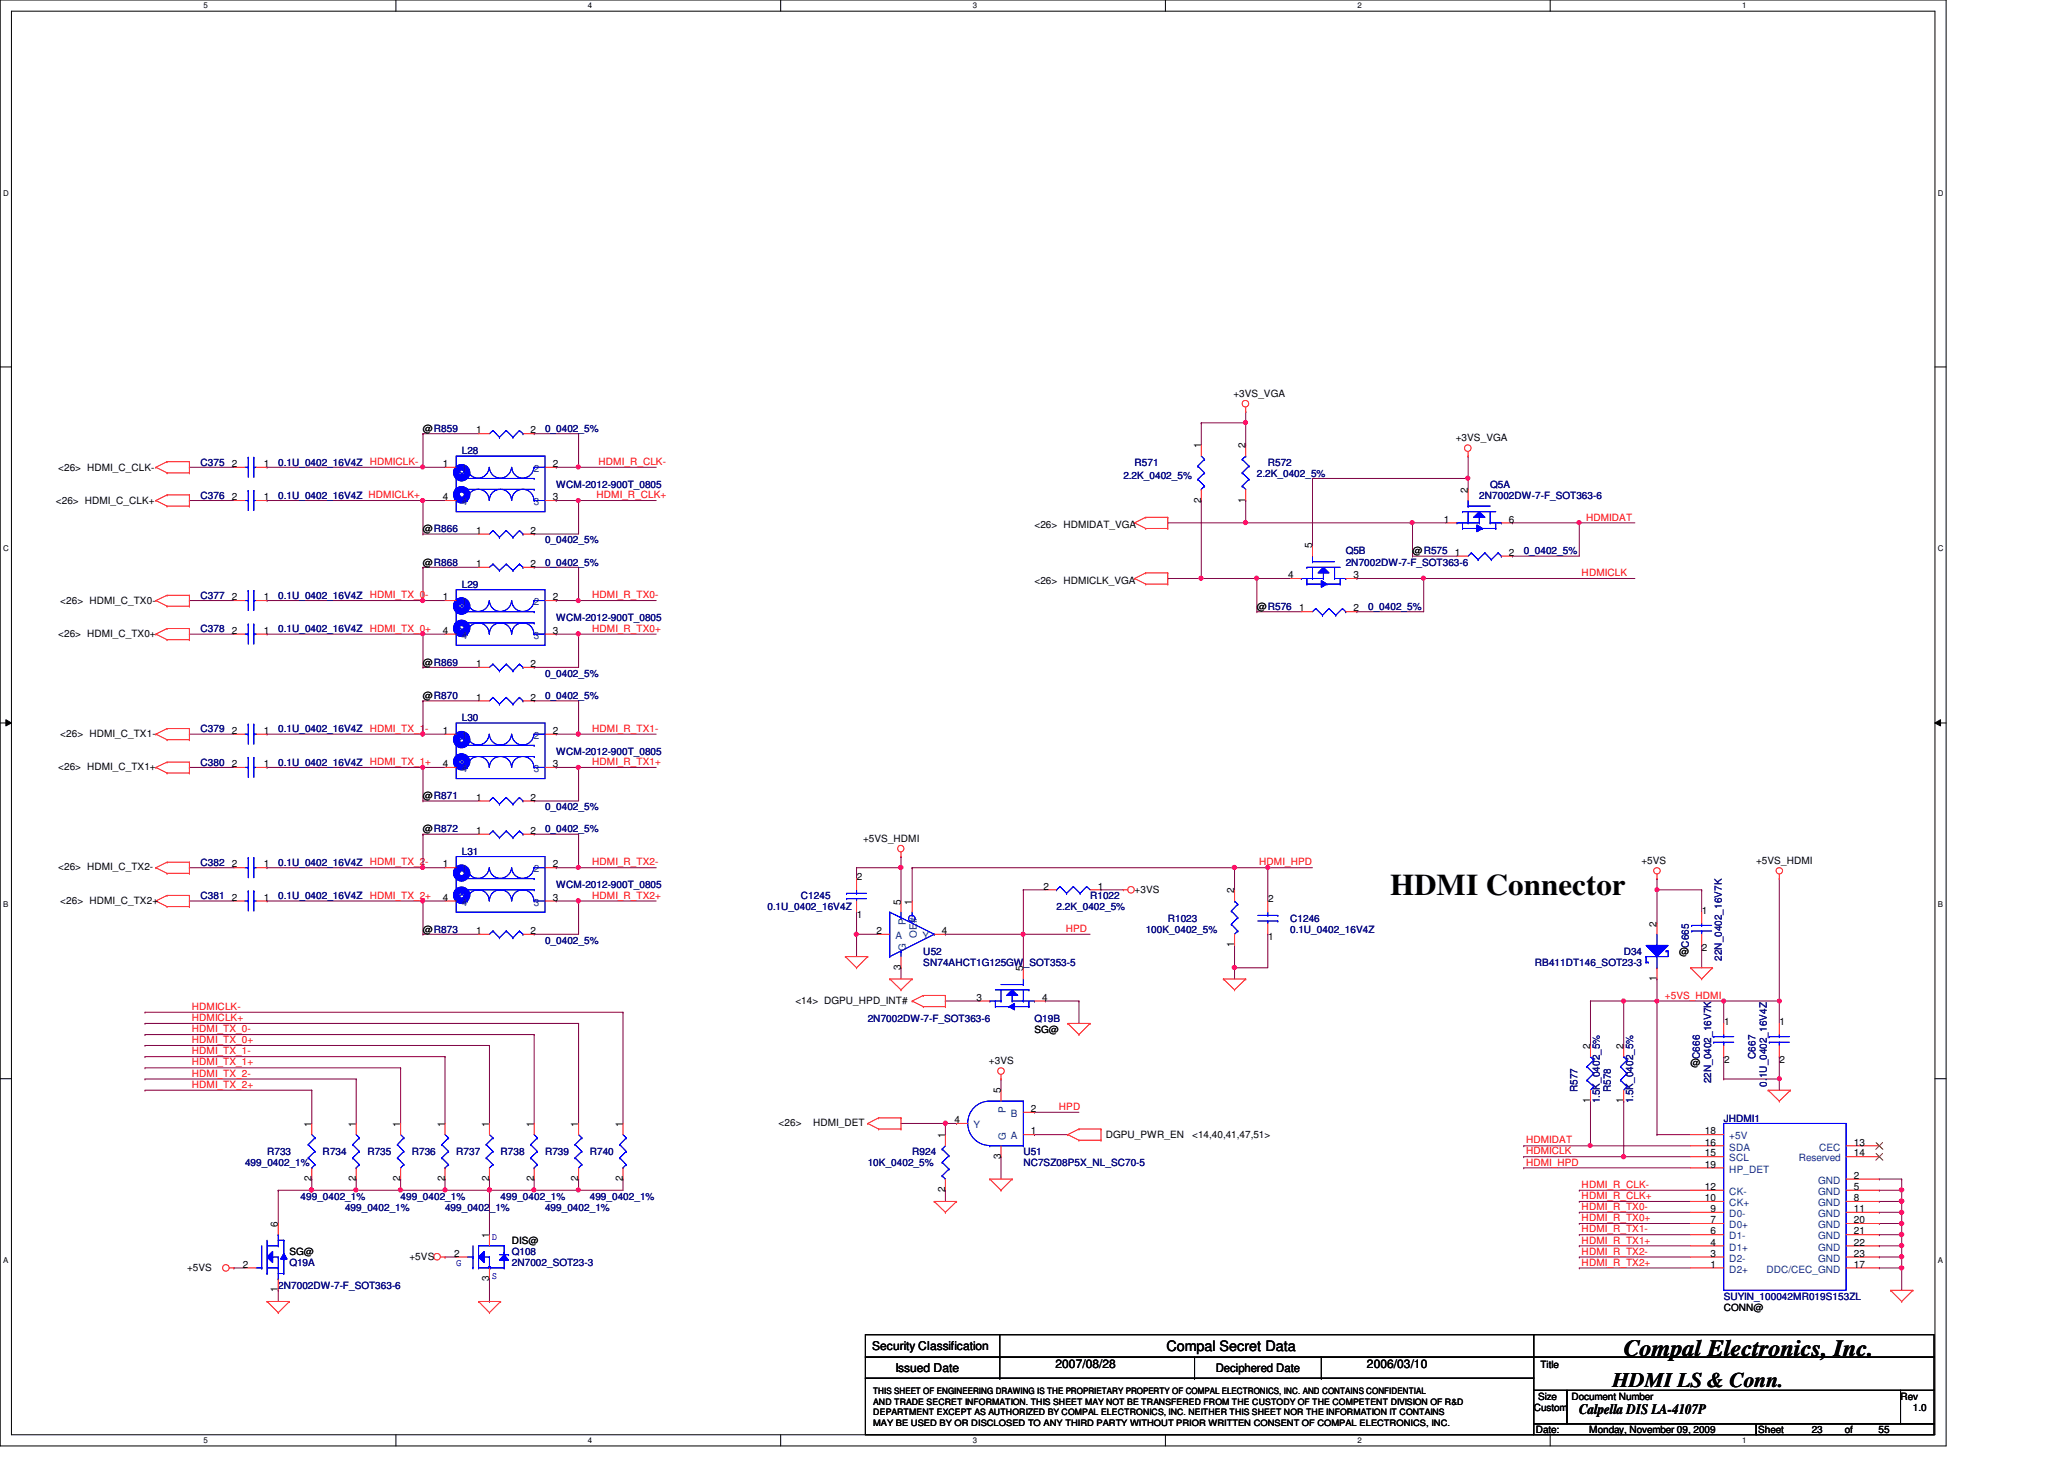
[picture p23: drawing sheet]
<svg xmlns="http://www.w3.org/2000/svg" width="297mm" height="210mm" viewBox="0 0 297 210" stroke-linecap="round" stroke-linejoin="round" font-family="sans-serif">
<defs><g id="words">
<text font-size="4.3" x="200.1" y="128.8">HDMI Connector</text>
<text font-size="3.3" x="233.7" y="195.1">Compal Electronics, Inc.</text>
<text font-size="3" x="232.1" y="199.6">HDMI LS &amp; Conn.</text>
<g font-size="2.1">
<text x="167.9" y="194.4">Compal Secret Data</text>
<text x="227.3" y="203.5">Calpella DIS LA-4107P</text>
</g>
<g font-size="1.7">
<text x="125.5" y="194.3">Security Classification</text>
<text x="128.9" y="197.3">Issued Date</text>
<text x="151.9" y="196.8">2007/08/28</text>
<text x="175" y="197.4">Deciphered Date</text>
<text x="196.7" y="196.8">2006/03/10</text>
</g>
<g font-size="1.4">
<text x="177.5" y="57.1">+3VS_VGA</text>
<text x="60.9" y="62.2">@R859</text>
<text x="68.5" y="62.4">1</text>
<text x="76.4" y="62.4">2</text>
<text x="172.8" y="64.5" transform="rotate(-90 172.8 64.5)">1</text>
<text x="179.2" y="64.5" transform="rotate(-90 179.2 64.5)">2</text>
<text x="209.5" y="63.5">+3VS_VGA</text>
<text x="8.4" y="67.8">&lt;26&gt; HDMI_C_CLK-</text>
<text x="33.4" y="67.2">2</text>
<text x="33.4" y="72">2</text>
<text x="38" y="67.2">1</text>
<text x="38" y="72">1</text>
<text x="63.8" y="67.2">1</text>
<text x="63.8" y="72">4</text>
<text x="79.5" y="67.2">2</text>
<text x="79.5" y="72">3</text>
<text x="211.2" y="70.9" transform="rotate(-90 211.2 70.9)">2</text>
<text x="8" y="72.6">&lt;26&gt; HDMI_C_CLK+</text>
<text x="60.9" y="76.6">@R866</text>
<text x="68.5" y="76.8">1</text>
<text x="76.4" y="76.8">2</text>
<text x="148.9" y="75.9">&lt;26&gt; HDMIDAT_VGA</text>
<text x="172.8" y="72.3" transform="rotate(-90 172.8 72.3)">2</text>
<text x="179.2" y="72.3" transform="rotate(-90 179.2 72.3)">1</text>
<text x="207.8" y="75.2">1</text>
<text x="217.2" y="75.2">6</text>
<text x="60.9" y="81.4">@R868</text>
<text x="68.5" y="81.6">1</text>
<text x="76.4" y="81.6">2</text>
<text x="148.9" y="83.9">&lt;26&gt; HDMICLK_VGA</text>
<text x="185.4" y="83.2">4</text>
<text x="188.8" y="78.9" transform="rotate(-90 188.8 78.9)">5</text>
<text x="194.8" y="83.2">3</text>
<text x="203.3" y="79.8">@R575</text>
<text x="209.4" y="80">1</text>
<text x="217.2" y="80">2</text>
<text x="8.7" y="86.8">&lt;26&gt; HDMI_C_TX0-</text>
<text x="33.4" y="86.4">2</text>
<text x="38" y="86.4">1</text>
<text x="63.8" y="86.4">1</text>
<text x="79.5" y="86.4">2</text>
<text x="180.9" y="87.8">@R576</text>
<text x="187" y="88">1</text>
<text x="194.8" y="88">2</text>
<text x="8.4" y="91.6">&lt;26&gt; HDMI_C_TX0+</text>
<text x="33.4" y="91.2">2</text>
<text x="38" y="91.2">1</text>
<text x="60.9" y="95.8">@R869</text>
<text x="63.8" y="91.2">4</text>
<text x="68.5" y="96">1</text>
<text x="76.4" y="96">2</text>
<text x="79.5" y="91.2">3</text>
<text x="60.9" y="100.6">@R870</text>
<text x="68.5" y="100.8">1</text>
<text x="76.4" y="100.8">2</text>
<text x="8.7" y="106">&lt;26&gt; HDMI_C_TX1-</text>
<text x="33.4" y="105.6">2</text>
<text x="38" y="105.6">1</text>
<text x="63.8" y="105.6">1</text>
<text x="79.5" y="105.6">2</text>
<text x="8.4" y="110.8">&lt;26&gt; HDMI_C_TX1+</text>
<text x="33.4" y="110.4">2</text>
<text x="38" y="110.4">1</text>
<text x="63.8" y="110.4">4</text>
<text x="79.5" y="110.4">3</text>
<text x="60.9" y="115">@R871</text>
<text x="60.9" y="119.8">@R872</text>
<text x="68.5" y="115.2">1</text>
<text x="68.5" y="120">1</text>
<text x="76.4" y="115.2">2</text>
<text x="76.4" y="120">2</text>
<text x="8.4" y="125.2">&lt;26&gt; HDMI_C_TX2-</text>
<text x="33.4" y="124.8">2</text>
<text x="38" y="124.8">1</text>
<text x="63.8" y="124.8">1</text>
<text x="79.5" y="124.8">2</text>
<text x="124.2" y="121.1">+5VS_HDMI</text>
<text x="236.2" y="124.2">+5VS</text>
<text x="252.7" y="124.2">+5VS_HDMI</text>
<text x="8.7" y="130">&lt;26&gt; HDMI_C_TX2+</text>
<text x="33.4" y="129.6">2</text>
<text x="38" y="129.6">1</text>
<text x="63.8" y="129.6">4</text>
<text x="79.5" y="129.6">3</text>
<text x="123.3" y="126.6">2</text>
<text x="129.6" y="130.1" transform="rotate(-90 129.6 130.1)">5</text>
<text x="131.2" y="130.1" transform="rotate(-90 131.2 130.1)">1</text>
<text x="150.2" y="128">2</text>
<text x="158" y="128">1</text>
<text x="163.3" y="128.4">+3VS</text>
<text x="177.6" y="128.5" transform="rotate(-90 177.6 128.5)">2</text>
<text x="182.5" y="129.8">2</text>
<text x="244.9" y="131.4">1</text>
<text x="60.9" y="134.2">@R873</text>
<text x="68.5" y="134.4">1</text>
<text x="76.4" y="134.4">2</text>
<text x="123.3" y="132.1">1</text>
<text x="126.1" y="134.4">2</text>
<text x="135.5" y="134.4">4</text>
<text x="177.6" y="136.3" transform="rotate(-90 177.6 136.3)">1</text>
<text x="182.5" y="135.3">1</text>
<text x="238.4" y="133.3" transform="rotate(-90 238.4 133.3)">2</text>
<text x="241.7" y="137.4">@</text>
<text x="244.9" y="136.9">2</text>
<text x="129.6" y="139.5" transform="rotate(-90 129.6 139.5)">3</text>
<text x="140.5" y="144">3</text>
<text x="147.2" y="139.7" transform="rotate(-90 147.2 139.7)">5</text>
<text x="150" y="144">4</text>
<text x="238.4" y="141.1" transform="rotate(-90 238.4 141.1)">1</text>
<text x="114.5" y="144.4">&lt;14&gt; DGPU_HPD_INT#</text>
<text x="148.9" y="148.6">SG@</text>
<text x="248.1" y="147.4">1</text>
<text x="256.1" y="147.4">1</text>
<text x="142.3" y="153.1">+3VS</text>
<text x="228.9" y="150.9" transform="rotate(-90 228.9 150.9)">2</text>
<text x="233.6" y="150.9" transform="rotate(-90 233.6 150.9)">2</text>
<text x="243.3" y="153.4">@</text>
<text x="248.1" y="152.9">2</text>
<text x="256.1" y="152.9">2</text>
<text x="137.4" y="161.6">4</text>
<text x="144" y="157.3" transform="rotate(-90 144 157.3)">5</text>
<text x="148.4" y="160">2</text>
<text x="228.9" y="158.7" transform="rotate(-90 228.9 158.7)">1</text>
<text x="233.6" y="158.7" transform="rotate(-90 233.6 158.7)">1</text>
<text x="44.8" y="162.1" transform="rotate(-90 44.8 162.1)">1</text>
<text x="51.2" y="162.1" transform="rotate(-90 51.2 162.1)">1</text>
<text x="57.6" y="162.1" transform="rotate(-90 57.6 162.1)">1</text>
<text x="64" y="162.1" transform="rotate(-90 64 162.1)">1</text>
<text x="70.4" y="162.1" transform="rotate(-90 70.4 162.1)">1</text>
<text x="76.8" y="162.1" transform="rotate(-90 76.8 162.1)">1</text>
<text x="83.2" y="162.1" transform="rotate(-90 83.2 162.1)">1</text>
<text x="89.6" y="162.1" transform="rotate(-90 89.6 162.1)">1</text>
<text x="112.1" y="162">&lt;26&gt;</text>
<text x="117" y="162">HDMI_DET</text>
<text x="136" y="163.7" transform="rotate(-90 136 163.7)">1</text>
<text x="144" y="166.8" transform="rotate(-90 144 166.8)">3</text>
<text x="148.4" y="163.2">1</text>
<text x="159.1" y="163.8">DGPU_PWR_EN</text>
<text x="171.6" y="163.8">&lt;14,40,41,47,51&gt;</text>
<text x="245.4" y="166.4">15</text>
<text x="245.4" y="164.8">16</text>
<text x="245.4" y="163.2">18</text>
<text x="245.4" y="168">19</text>
<text x="266.8" y="164.8">13</text>
<text x="266.8" y="166.4">14</text>
<text x="44.8" y="169.9" transform="rotate(-90 44.8 169.9)">2</text>
<text x="51.2" y="169.9" transform="rotate(-90 51.2 169.9)">2</text>
<text x="57.6" y="169.9" transform="rotate(-90 57.6 169.9)">2</text>
<text x="64" y="169.9" transform="rotate(-90 64 169.9)">2</text>
<text x="70.4" y="169.9" transform="rotate(-90 70.4 169.9)">2</text>
<text x="76.8" y="169.9" transform="rotate(-90 76.8 169.9)">2</text>
<text x="83.2" y="169.9" transform="rotate(-90 83.2 169.9)">2</text>
<text x="89.6" y="169.9" transform="rotate(-90 89.6 169.9)">2</text>
<text x="136" y="171.5" transform="rotate(-90 136 171.5)">2</text>
<text x="245.4" y="172.8">10</text>
<text x="245.4" y="171.2">12</text>
<text x="266.8" y="169.6">2</text>
<text x="266.8" y="171.2">5</text>
<text x="266.8" y="172.8">8</text>
<text x="40" y="176.5" transform="rotate(-90 40 176.5)">6</text>
<text x="70.4" y="178.1" transform="rotate(-90 70.4 178.1)">1</text>
<text x="73.7" y="179">DIS@</text>
<text x="246.2" y="179.2">4</text>
<text x="246.2" y="177.6">6</text>
<text x="246.2" y="176">7</text>
<text x="246.2" y="174.4">9</text>
<text x="266.8" y="174.4">11</text>
<text x="266.8" y="176">20</text>
<text x="266.8" y="177.6">21</text>
<text x="266.8" y="179.2">22</text>
<text x="26.9" y="182.8">+5VS</text>
<text x="35" y="182.4">2</text>
<text x="40" y="185.9" transform="rotate(-90 40 185.9)">1</text>
<text x="41.7" y="180.6">SG@</text>
<text x="58.9" y="181.2">+5VS</text>
<text x="65.4" y="180.8">2</text>
<text x="70.4" y="184.3" transform="rotate(-90 70.4 184.3)">3</text>
<text x="246.2" y="182.4">1</text>
<text x="246.2" y="180.8">3</text>
<text x="266.8" y="182.4">17</text>
<text x="266.8" y="180.8">23</text>
<text x="248.1" y="188.6">CONN@</text>
<text x="221.7" y="196.8">Title</text>
<text x="220.7" y="203">Custom</text>
<text x="221.4" y="201.4">Size</text>
<text x="226.1" y="201.4">Document Number</text>
<text x="273.5" y="201.4">Rev</text>
<text x="275.3" y="203">1.0</text>
<text x="221" y="206.2">Date:</text>
<text x="228.7" y="206.2">Monday, November 09, 2009</text>
<text x="253" y="206.2">Sheet</text>
<text x="260.7" y="206.2">23</text>
<text x="265.5" y="206.2">of</text>
<text x="270.3" y="206.2">55</text>
</g>
<g font-size="1.4" fill="#000080">
<text x="66.5" y="65.4">L28</text>
<text x="78.4" y="62.2">0_0402_5%</text>
<text x="28.9" y="67">C375</text>
<text x="28.9" y="71.8">C376</text>
<text x="40" y="67">0.1U_0402_16V4Z</text>
<text x="40" y="71.8">0.1U_0402_16V4Z HDMICLK+</text>
<text x="80" y="70.2">WCM-2012-900T_0805</text>
<text x="161.7" y="68.9">2.2K_0402_5%</text>
<text x="163.3" y="67">R571</text>
<text x="180.9" y="68.6">2.2K_0402_5%</text>
<text x="182.5" y="67">R572</text>
<text x="212.9" y="71.8">2N7002DW-7-F_SOT363-6</text>
<text x="214.5" y="70.2">Q5A</text>
<text x="78.4" y="78.2">0_0402_5%</text>
<text x="78.4" y="81.4">0_0402_5%</text>
<text x="193.7" y="79.8">Q5B</text>
<text x="193.7" y="81.4">2N7002DW-7-F_SOT363-6</text>
<text x="219.3" y="79.8">0_0402_5%</text>
<text x="28.9" y="86.2">C377</text>
<text x="40" y="86.2">0.1U_0402_16V4Z</text>
<text x="66.5" y="84.6">L29</text>
<text x="80" y="89.4">WCM-2012-900T_0805</text>
<text x="196.9" y="87.8">0_0402_5%</text>
<text x="28.9" y="91">C378</text>
<text x="40" y="91">0.1U_0402_16V4Z</text>
<text x="78.4" y="97.4">0_0402_5%</text>
<text x="78.4" y="100.6">0_0402_5%</text>
<text x="28.9" y="105.4">C379</text>
<text x="40" y="105.4">0.1U_0402_16V4Z</text>
<text x="66.5" y="103.8">L30</text>
<text x="28.9" y="110.2">C380</text>
<text x="40" y="110.2">0.1U_0402_16V4Z</text>
<text x="80" y="108.6">WCM-2012-900T_0805</text>
<text x="78.4" y="116.6">0_0402_5%</text>
<text x="78.4" y="119.8">0_0402_5%</text>
<text x="28.9" y="124.6">C382</text>
<text x="40" y="124.6">0.1U_0402_16V4Z</text>
<text x="66.5" y="123">L31</text>
<text x="28.9" y="129.4">C381</text>
<text x="40" y="129.4">0.1U_0402_16V4Z</text>
<text x="80" y="127.8">WCM-2012-900T_0805</text>
<text x="110.4" y="131">0.1U_0402_16V4Z</text>
<text x="115.3" y="129.4">C1245</text>
<text x="152.1" y="131">2.2K_0402_5%</text>
<text x="156.9" y="129.4">R1022</text>
<text x="78.4" y="135.8">0_0402_5%</text>
<text x="132.9" y="137.4">U52</text>
<text x="164.9" y="134.2">100K_0402_5%</text>
<text x="168.1" y="132.6">R1023</text>
<text x="185.7" y="132.6">C1246</text>
<text x="185.7" y="134.2">0.1U_0402_16V4Z</text>
<text x="233.7" y="137.4">D34</text>
<text x="243" y="136.4" transform="rotate(-90 243 136.4)">C665</text>
<text x="132.9" y="139">SN74AHCT1G125GW_SOT353-5</text>
<text x="220.9" y="139">RB411DT146_SOT23-3</text>
<text x="247.8" y="138.3" transform="rotate(-90 247.8 138.3)">22N_0402_16V7K</text>
<text x="124.9" y="147">2N7002DW-7-F_SOT363-6</text>
<text x="148.9" y="147">Q19B</text>
<text x="244.6" y="152.4" transform="rotate(-90 244.6 152.4)">C666</text>
<text x="246.2" y="155.9" transform="rotate(-90 246.2 155.9)">22N_0402_16V7K</text>
<text x="252.6" y="152.4" transform="rotate(-90 252.6 152.4)">C667</text>
<text x="227" y="157.1" transform="rotate(-90 227 157.1)">R577</text>
<text x="230.2" y="158.7" transform="rotate(-90 230.2 158.7)">1.5K_0402_5%</text>
<text x="231.8" y="157.1" transform="rotate(-90 231.8 157.1)">R578</text>
<text x="235" y="158.7" transform="rotate(-90 235 158.7)">1.5K_0402_5%</text>
<text x="248.1" y="161.4">JHDMI1</text>
<text x="254.3" y="156.3" transform="rotate(-90 254.3 156.3)">0.1U_0402_16V4Z</text>
<text x="35.3" y="167.8">499_0402_1%</text>
<text x="38.4" y="166.2">R733</text>
<text x="46.4" y="166.2">R734</text>
<text x="52.9" y="166.2">R735</text>
<text x="59.3" y="166.2">R736</text>
<text x="65.7" y="166.2">R737</text>
<text x="72" y="166.2">R738</text>
<text x="78.4" y="166.2">R739</text>
<text x="84.9" y="166.2">R740</text>
<text x="124.9" y="167.8">10K_0402_5%</text>
<text x="131.3" y="166.2">R924</text>
<text x="147.3" y="166.2">U51</text>
<text x="147.3" y="167.8">NC7SZ08P5X_NL_SC70-5</text>
<text x="43.3" y="172.6">499_0402_1%</text>
<text x="57.7" y="172.6">499_0402_1%</text>
<text x="72" y="172.6">499_0402_1%</text>
<text x="84.9" y="172.6">499_0402_1%</text>
<text x="49.7" y="174.2">499_0402_1%</text>
<text x="64" y="174.2">499_0402_1%</text>
<text x="78.4" y="174.2">499_0402_1%</text>
<text x="40" y="185.4">2N7002DW-7-F_SOT363-6</text>
<text x="41.7" y="182.2">Q19A</text>
<text x="73.7" y="180.6">Q108</text>
<text x="73.7" y="182.2">2N7002_SOT23-3</text>
<text x="248.1" y="187">SUYIN_100042MR019S153ZL</text>
</g>
<g font-size="1.4" fill="#f00">
<text x="53.2" y="66.9">HDMICLK-</text>
<text x="85.8" y="71.7">HDMI_R_CLK+</text>
<text x="86.1" y="66.9">HDMI_R_CLK-</text>
<text x="228.3" y="74.9">HDMIDAT</text>
<text x="227.6" y="82.9">HDMICLK</text>
<text x="53.2" y="86.1">HDMI_TX_0-</text>
<text x="85.2" y="86.1">HDMI_R_TX0-</text>
<text x="53.2" y="90.9">HDMI_TX_0+</text>
<text x="85.2" y="90.9">HDMI_R_TX0+</text>
<text x="53.2" y="105.3">HDMI_TX_1-</text>
<text x="85.2" y="105.3">HDMI_R_TX1-</text>
<text x="53.2" y="110.1">HDMI_TX_1+</text>
<text x="85.2" y="110.1">HDMI_R_TX1+</text>
<text x="53.2" y="124.5">HDMI_TX_2-</text>
<text x="85.2" y="124.5">HDMI_R_TX2-</text>
<text x="181.2" y="124.5">HDMI_HPD</text>
<text x="53.2" y="129.3">HDMI_TX_2+</text>
<text x="85.2" y="129.3">HDMI_R_TX2+</text>
<text x="153.4" y="134.1">HPD</text>
<text x="239.6" y="143.7">+5VS_HDMI</text>
<text x="27.6" y="146.9">HDMICLK+</text>
<text x="27.6" y="145.3">HDMICLK-</text>
<text x="27.6" y="148.5">HDMI_TX_0-</text>
<text x="27.6" y="150.1">HDMI_TX_0+</text>
<text x="27.6" y="153.3">HDMI_TX_1+</text>
<text x="27.6" y="151.7">HDMI_TX_1-</text>
<text x="27.6" y="154.9">HDMI_TX_2-</text>
<text x="27.6" y="156.5">HDMI_TX_2+</text>
<text x="152.4" y="159.7">HPD</text>
<text x="219.6" y="167.7">HDMI_HPD</text>
<text x="219.6" y="164.5">HDMIDAT</text>
<text x="219.6" y="166.1">HDMICLK</text>
<text x="227.6" y="172.5">HDMI_R_CLK+</text>
<text x="227.6" y="170.9">HDMI_R_CLK-</text>
<text x="227.6" y="175.7">HDMI_R_TX0+</text>
<text x="227.6" y="177.3">HDMI_R_TX1-</text>
<text x="227.6" y="174.1">HDMI_R_TX0-</text>
<text x="227.6" y="178.9">HDMI_R_TX1+</text>
<text x="227.6" y="182.1">HDMI_R_TX2+</text>
<text x="227.6" y="180.5">HDMI_R_TX2-</text>
</g>
<g font-size="1.4" fill="#004080">
<text x="66.5" y="67.9">1</text>
<text x="76.8" y="67.9">2</text>
<text x="66.5" y="72.7">4</text>
<text x="76.8" y="72.7">3</text>
<text x="66.5" y="87.1">1</text>
<text x="76.8" y="87.1">2</text>
<text x="66.5" y="91.9">4</text>
<text x="76.8" y="91.9">3</text>
<text x="66.5" y="106.3">1</text>
<text x="76.8" y="106.3">2</text>
<text x="66.5" y="111.1">4</text>
<text x="76.8" y="111.1">3</text>
<text x="66.5" y="125.5">1</text>
<text x="76.8" y="125.5">2</text>
<text x="66.5" y="130.3">4</text>
<text x="76.8" y="130.3">3</text>
<text x="128.9" y="135.1">A</text>
<text x="130.3" y="136.8" transform="rotate(-90 130.3 136.8)">G</text>
<text x="130.3" y="133" transform="rotate(-90 130.3 133)">P</text>
<text x="131.9" y="134.9" transform="rotate(-90 131.9 134.9)">OE#</text>
<text x="132.8" y="135.1">Y</text>
<text x="144.7" y="160.2" transform="rotate(-90 144.7 160.2)">P</text>
<text x="145.5" y="160.7">B</text>
<text x="140.1" y="162.3">Y</text>
<text x="144.7" y="164" transform="rotate(-90 144.7 164)">G</text>
<text x="145.5" y="163.9">A</text>
<text x="248.9" y="167.1">SCL</text>
<text x="248.9" y="165.5">SDA</text>
<text x="248.9" y="163.9">+5V</text>
<text x="258.9" y="167.1">Reserved</text>
<text x="261.8" y="165.5">CEC</text>
<text x="248.9" y="173.5">CK+</text>
<text x="248.9" y="171.9">CK-</text>
<text x="248.9" y="168.7">HP_DET</text>
<text x="261.7" y="170.3">GND</text>
<text x="261.7" y="171.9">GND</text>
<text x="261.7" y="173.5">GND</text>
<text x="248.9" y="179.9">D1+</text>
<text x="248.9" y="178.3">D1-</text>
<text x="248.9" y="176.7">D0+</text>
<text x="248.9" y="175.1">D0-</text>
<text x="261.7" y="175.1">GND</text>
<text x="261.7" y="176.7">GND</text>
<text x="261.7" y="178.3">GND</text>
<text x="261.7" y="179.9">GND</text>
<text x="248.9" y="183.1">D2+</text>
<text x="248.9" y="181.5">D2-</text>
<text x="254.2" y="183.1">DDC/CEC_GND</text>
<text x="261.7" y="181.5">GND</text>
</g>
<g font-size="1.4" fill="#00f">
<text x="70.8" y="178.4">D</text>
<text x="65.7" y="182.2">G</text>
<text x="70.8" y="183.9">S</text>
</g>
<g font-size="1.3">
<text x="125.7" y="203.6">DEPARTMENT EXCEPT AS AUTHORIZED BY COMPAL ELECTRONICS, INC. NEITHER THIS SHEET NOR THE INFORMATION IT CONTAINS</text>
<text x="125.7" y="200.6">THIS SHEET OF ENGINEERING DRAWING IS THE PROPRIETARY PROPERTY OF COMPAL ELECTRONICS, INC. AND CONTAINS CONFIDENTIAL</text>
<text x="125.7" y="202.1">AND TRADE SECRET INFORMATION. THIS SHEET MAY NOT BE TRANSFERED FROM THE CUSTODY OF THE COMPETENT DIVISION OF R&amp;D</text>
<text x="125.7" y="205.1">MAY BE USED BY OR DISCLOSED TO ANY THIRD PARTY WITHOUT PRIOR WRITTEN CONSENT OF COMPAL ELECTRONICS, INC.</text>
</g>
<g font-size="1.1">
<text x="29.3" y="1.1">5</text>
<text x="84.6" y="1.1">4</text>
<text x="140" y="1.1">3</text>
<text x="195.4" y="1.1">2</text>
<text x="250.7" y="1.1">1</text>
<text x=".5" y="28.2">D</text>
<text x="278.9" y="28.2">D</text>
<text x=".5" y="79.3">C</text>
<text x="278.9" y="79.3">C</text>
<text x=".5" y="130.6">B</text>
<text x="278.9" y="130.6">B</text>
<text x=".5" y="181.7">A</text>
<text x="278.9" y="181.7">A</text>
<text x="29.3" y="207.6">5</text>
<text x="84.6" y="207.6">4</text>
<text x="140" y="207.6">3</text>
<text x="195.4" y="207.6">2</text>
<text x="250.7" y="207.6">1</text>
</g>
</g></defs>
<path d="M0 0h280.1v208h-280.1zM1.6 1.6h276.9v204.8h-276.9z" fill="none" stroke="#000" stroke-width=".14"/>
<g fill="#fff">
<path d="M29.3 .2h.6v1.2h-.6z"/>
<path d="M29.3 206.6h.6v1.2h-.6z"/>
</g>
<path d="M57 0v1.6M57 206.4v1.6" fill="none" stroke="#000" stroke-width=".14"/>
<g fill="#fff">
<path d="M84.6 .2h.6v1.2h-.6z"/>
<path d="M84.6 206.6h.6v1.2h-.6z"/>
</g>
<path d="M112.3 0v1.6M112.3 206.4v1.6" fill="none" stroke="#000" stroke-width=".14"/>
<g fill="#fff">
<path d="M140 .2h.6v1.2h-.6z"/>
<path d="M140 206.6h.6v1.2h-.6z"/>
</g>
<path d="M167.7 0v1.6M167.7 206.4v1.6" fill="none" stroke="#000" stroke-width=".14"/>
<g fill="#fff">
<path d="M195.4 .2h.6v1.2h-.6z"/>
<path d="M195.4 206.6h.6v1.2h-.6z"/>
</g>
<path d="M223.1 0v1.6M223.1 206.4v1.6" fill="none" stroke="#000" stroke-width=".14"/>
<g fill="#fff">
<path d="M250.7 .2h.6v1.2h-.6z"/>
<path d="M250.7 206.6h.6v1.2h-.6z"/>
<path d="M.5 27.2h.7v1.2h-.7z"/>
<path d="M278.9 27.2h.8v1.2h-.8z"/>
<path d="M.5 78.4h.7v1.1h-.7z"/>
<path d="M278.9 78.4h.8v1.1h-.8z"/>
</g>
<path d="M0 52.8h1.6M278.5 52.8h1.6" fill="none" stroke="#000" stroke-width=".14"/>
<g fill="#fff">
<path d="M.5 129.6h.7v1.2h-.7z"/>
<path d="M278.9 129.6h.7v1.2h-.7z"/>
</g>
<path d="M0 104h1.6M.8 103.5l.8 .5-.8 .4zM278.5 104l.8-.5v.9zM278.5 104h1.6" fill="none" stroke="#000" stroke-width=".14"/>
<path d="M.8 103.5l.8 .5-.8 .4zM278.5 104l.8-.5v.9z" fill="#000"/>
<g fill="#fff">
<path d="M.5 180.8h.7v1.1h-.7z"/>
<path d="M278.9 180.8h.7v1.1h-.7z"/>
</g>
<path d="M0 155.2h1.6M278.5 155.2h1.6" fill="none" stroke="#000" stroke-width=".14"/>
<path d="M248.1 152h.1M248.1 152v3.2M256.1 155.2h.1M256.1 155.2v1.6" fill="none" stroke="#800040" stroke-width=".14"/>
<circle cx="256.1" cy="155.2" r=".3" fill="#f0f"/>
<circle cx="256.1" cy="155.2" r=".3" fill="none" stroke="#f0f" stroke-width=".14"/>
<path d="M238.5 128h.1M238.5 128h6.4M244.9 128h.1M244.9 136h.1M244.9 128v3.2M244.9 136v3.2M228.9 164.8h.1M228.9 164.8h14.4" fill="none" stroke="#800040" stroke-width=".14"/>
<circle cx="228.9" cy="164.8" r=".3" fill="#f0f"/>
<circle cx="228.9" cy="164.8" r=".3" fill="none" stroke="#f0f" stroke-width=".14"/>
<path d="M238.5 128h.1M238.5 128v4.8" fill="none" stroke="#800040" stroke-width=".14"/>
<circle cx="238.5" cy="128" r=".3" fill="#f0f"/>
<circle cx="238.5" cy="128" r=".3" fill="none" stroke="#f0f" stroke-width=".14"/>
<g fill="none" stroke="#800040" stroke-width=".14">
<path d="M233.7 158.4h.1M233.7 144h.1M233.7 158.4v8M233.7 144h4.8M248.1 144h.1M248.1 144h8M238.5 163.2h.1M238.5 163.2h4.8M270.5 179.2h.1M270.5 179.2h3.2M270.5 182.4h.1M270.5 180.8h.1"/>
<path d="M270.5 182.4h3.2M270.5 180.8h3.2"/>
</g>
<circle cx="248.1" cy="144" r=".3" fill="#f0f"/>
<circle cx="248.1" cy="144" r=".3" fill="none" stroke="#f0f" stroke-width=".14"/>
<path d="M270.5 176h.1M270.5 176h3.2M273.7 172.8h.1M273.7 172.8v1.6" fill="none" stroke="#800040" stroke-width=".14"/>
<circle cx="273.7" cy="172.8" r=".31" fill="#f0f"/>
<circle cx="273.7" cy="172.8" r=".31" fill="none" stroke="#f0f" stroke-width=".14"/>
<path d="M83.3 67.2h.1M83.3 67.2h11.1M238.5 126.4h.1M238.5 126.4v1.6" fill="none" stroke="#800040" stroke-width=".14"/>
<circle cx="83.2" cy="67.2" r=".3" fill="#f0f"/>
<circle cx="83.2" cy="67.2" r=".3" fill="none" stroke="#f0f" stroke-width=".14"/>
<path d="M83.3 72h.1M83.3 72h11.1" fill="none" stroke="#800040" stroke-width=".14"/>
<circle cx="83.2" cy="72" r=".3" fill="#f0f"/>
<circle cx="83.2" cy="72" r=".3" fill="none" stroke="#f0f" stroke-width=".14"/>
<path d="M38.4 67.2h.1M38.4 67.2h22.5M60.9 72h.1M60.9 72v4.8M76.9 62.4h.1M76.9 62.4h6.4M80 67.2h.1M83.3 62.4h.1M83.3 62.4v4.8h-3.3" fill="none" stroke="#800040" stroke-width=".14"/>
<circle cx="60.8" cy="72" r=".3" fill="#f0f"/>
<circle cx="60.8" cy="72" r=".3" fill="none" stroke="#f0f" stroke-width=".14"/>
<g fill="none" stroke="#800040" stroke-width=".14">
<path d="M76.9 76.8h.1M80 72h.1M80 72h3.3M83.3 72h.1M83.3 72v4.8h-6.4M38.4 86.4h.1M60.9 81.6h.1M60.9 81.6v4.8h-22.5M60.9 81.6h8M76.9 81.6h.1M76.9 96h.1M76.9 81.6h6.4"/>
<path d="M80 86.4h.1M80 91.2h.1M80 91.2h14.4M83.3 81.6h.1M83.3 91.2h.1M83.3 81.6v4.8h-3.3M83.3 91.2v4.8h-6.4M38.4 105.6h.1M38.4 110.4h.1M38.4 105.6h22.5M38.4 110.4h22.5M60.9 100.8h.1"/>
<path d="M60.9 115.2h.1M60.9 100.8h8M60.9 115.2h8M76.9 100.8h.1M76.9 115.2h.1M76.9 100.8h6.4M80 105.6h.1M80 110.4h.1M80 110.4h3.3M83.3 100.8h.1M83.3 110.4h.1M83.3 100.8v4.8h-3.3"/>
<path d="M83.3 110.4v4.8h-6.4M38.4 124.8h.1M38.4 124.8h22.5M60.9 129.6h.1M60.9 129.6v4.8M76.9 120h.1M76.9 134.4h.1M76.9 120h6.4M80 124.8h.1M80 129.6h.1M80 129.6h3.3M83.3 120h.1"/>
<path d="M83.3 129.6h.1M83.3 120v4.8h-3.3M83.3 129.6v4.8h-6.4"/>
</g>
<circle cx="83.2" cy="91.2" r=".3" fill="#f0f"/>
<circle cx="83.2" cy="91.2" r=".3" fill="none" stroke="#f0f" stroke-width=".14"/>
<path d="M83.3 86.4h.1M83.3 86.4h11.1" fill="none" stroke="#800040" stroke-width=".14"/>
<circle cx="83.2" cy="86.4" r=".3" fill="#f0f"/>
<circle cx="83.2" cy="86.4" r=".3" fill="none" stroke="#f0f" stroke-width=".14"/>
<path d="M83.3 124.8h.1M83.3 124.8h11.1" fill="none" stroke="#800040" stroke-width=".14"/>
<circle cx="83.2" cy="124.8" r=".3" fill="#f0f"/>
<circle cx="83.2" cy="124.8" r=".3" fill="none" stroke="#f0f" stroke-width=".14"/>
<path d="M83.3 105.6h.1M83.3 105.6h11.1" fill="none" stroke="#800040" stroke-width=".14"/>
<circle cx="83.2" cy="105.6" r=".31" fill="#f0f"/>
<circle cx="83.2" cy="105.6" r=".31" fill="none" stroke="#f0f" stroke-width=".14"/>
<path d="M83.3 129.6h.1M83.3 129.6h11.1" fill="none" stroke="#800040" stroke-width=".14"/>
<circle cx="83.2" cy="129.6" r=".31" fill="#f0f"/>
<circle cx="83.2" cy="129.6" r=".31" fill="none" stroke="#f0f" stroke-width=".14"/>
<path d="M83.3 110.4h.1M83.3 110.4h11.1" fill="none" stroke="#800040" stroke-width=".14"/>
<circle cx="83.2" cy="110.4" r=".3" fill="#f0f"/>
<circle cx="83.2" cy="110.4" r=".3" fill="none" stroke="#f0f" stroke-width=".14"/>
<g fill="none" stroke="#800040" stroke-width=".14">
<path d="M27.3 72h.1M27.3 67.2h.1M27.3 72h6.4M27.3 67.2h6.4M168.1 75.2h.1M168.1 75.2h11.2M203.3 75.2h.1M203.3 75.2h4.8M27.3 91.2h.1M27.3 86.4h.1M27.3 91.2h6.4M27.3 86.4h6.4"/>
<path d="M38.4 91.2h.1M38.4 91.2h22.5M27.3 110.4h.1M27.3 105.6h.1M27.3 110.4h6.4M27.3 105.6h6.4M27.3 124.8h.1M27.3 129.6h.1M27.3 124.8h6.4M27.3 129.6h6.4"/>
</g>
<circle cx="203.2" cy="75.2" r=".3" fill="#f0f"/>
<circle cx="203.2" cy="75.2" r=".3" fill="none" stroke="#f0f" stroke-width=".14"/>
<path d="M172.9 83.2h.1M172.9 83.2h8" fill="none" stroke="#800040" stroke-width=".14"/>
<circle cx="180.8" cy="83.2" r=".3" fill="#f0f"/>
<circle cx="180.8" cy="83.2" r=".3" fill="none" stroke="#f0f" stroke-width=".14"/>
<path d="M204.9 83.2h.1M204.9 83.2h30.4" fill="none" stroke="#800040" stroke-width=".14"/>
<circle cx="204.8" cy="83.2" r=".3" fill="#f0f"/>
<circle cx="204.8" cy="83.2" r=".3" fill="none" stroke="#f0f" stroke-width=".14"/>
<path d="M172.9 60.8h.1M172.9 72h.1M172.9 72v11.2h-4.8M172.9 60.8v3.2M179.3 60.8h.1M179.3 60.8v3.2M168.1 83.2h.1M180.9 83.2h.1M180.9 83.2h4.8" fill="none" stroke="#800040" stroke-width=".14"/>
<circle cx="172.8" cy="83.2" r=".3" fill="#f0f"/>
<circle cx="172.8" cy="83.2" r=".3" fill="none" stroke="#f0f" stroke-width=".14"/>
<path d="M172.9 60.8h.1M172.9 60.8h6.4M179.3 72h.1M179.3 72v3.2" fill="none" stroke="#800040" stroke-width=".14"/>
<circle cx="179.2" cy="60.8" r=".3" fill="#f0f"/>
<circle cx="179.2" cy="60.8" r=".3" fill="none" stroke="#f0f" stroke-width=".14"/>
<g fill="none" stroke="#800040" stroke-width=".14">
<path d="M179.3 75.2h.1M179.3 75.2h24M203.3 75.2h.1M203.3 75.2v4.8M227.3 75.2h.1M227.3 75.2v4.8M180.9 88h.1M180.9 83.2h.1M180.9 88h6.4M180.9 83.2v4.8M195.3 88h.1M195.3 88h9.6"/>
<path d="M203.3 80h.1M203.3 80h6.4"/>
</g>
<circle cx="179.2" cy="75.2" r=".3" fill="#f0f"/>
<circle cx="179.2" cy="75.2" r=".3" fill="none" stroke="#f0f" stroke-width=".14"/>
<path d="M179.3 59.2h.1M179.3 59.2v1.6M188.9 68.8h.1M188.9 68.8v9.6M188.9 68.8h22.4M211.3 68.8h.1M211.3 68.8v1.6" fill="none" stroke="#800040" stroke-width=".14"/>
<circle cx="211.2" cy="68.8" r=".3" fill="#f0f"/>
<circle cx="211.2" cy="68.8" r=".3" fill="none" stroke="#f0f" stroke-width=".14"/>
<path d="M211.3 65.6h.1M211.3 65.6v3.2M40 171.2h.1M40 171.2v4.8M51.3 171.2h.1M51.3 171.2h6.4M89.7 169.6h.1M89.7 169.6v1.6M33.7 182.4h.1M33.7 182.4h1.6M40 185.6h.1M40 185.6v1.6" fill="none" stroke="#800040" stroke-width=".14"/>
<circle cx="51.2" cy="171.2" r=".3" fill="#f0f"/>
<circle cx="51.2" cy="171.2" r=".3" fill="none" stroke="#f0f" stroke-width=".14"/>
<path d="M44.9 156.8h.1M44.9 156.8v4.8M40 171.2h.1M40 171.2h4.9" fill="none" stroke="#800040" stroke-width=".14"/>
<circle cx="44.8" cy="171.2" r=".3" fill="#f0f"/>
<circle cx="44.8" cy="171.2" r=".3" fill="none" stroke="#f0f" stroke-width=".14"/>
<path d="M76.9 148.8h.1M76.9 148.8v12.8M83.3 169.6h.1M83.3 171.2h.1M83.3 169.6v1.6M83.3 171.2h6.4" fill="none" stroke="#800040" stroke-width=".14"/>
<circle cx="83.2" cy="171.2" r=".3" fill="#f0f"/>
<circle cx="83.2" cy="171.2" r=".3" fill="none" stroke="#f0f" stroke-width=".14"/>
<path d="M51.3 155.2h.1M51.3 155.2v6.4M70.4 169.6h.1M70.4 171.2h.1M70.4 169.6v1.6M76.9 169.6h.1M76.9 169.6v1.6h-6.5" fill="none" stroke="#800040" stroke-width=".14"/>
<circle cx="70.4" cy="171.2" r=".3" fill="#f0f"/>
<circle cx="70.4" cy="171.2" r=".3" fill="none" stroke="#f0f" stroke-width=".14"/>
<path d="M89.7 145.6h.1M89.7 145.6v16M44.9 169.6h.1M44.9 171.2h.1M44.9 169.6v1.6M44.9 171.2h6.4" fill="none" stroke="#800040" stroke-width=".14"/>
<circle cx="44.8" cy="171.2" r=".3" fill="#f0f"/>
<circle cx="44.8" cy="171.2" r=".3" fill="none" stroke="#f0f" stroke-width=".14"/>
<path d="M64 169.6h.1M64 169.6v1.6M76.9 171.2h.1M76.9 171.2h6.4" fill="none" stroke="#800040" stroke-width=".14"/>
<circle cx="76.8" cy="171.2" r=".3" fill="#f0f"/>
<circle cx="76.8" cy="171.2" r=".3" fill="none" stroke="#f0f" stroke-width=".14"/>
<path d="M20.9 150.4h.1M20.9 153.6h.1M20.9 152h.1M20.9 150.4h49.5M20.9 153.6h36.8M20.9 152h43.1M83.3 147.2h.1M83.3 147.2v14.4M57.7 171.2h.1M57.7 169.6h.1M57.7 171.2h6.3M57.7 169.6v1.6" fill="none" stroke="#800040" stroke-width=".14"/>
<circle cx="57.6" cy="171.2" r=".31" fill="#f0f"/>
<circle cx="57.6" cy="171.2" r=".31" fill="none" stroke="#f0f" stroke-width=".14"/>
<path d="M64 171.2h.1M64 171.2h6.4" fill="none" stroke="#800040" stroke-width=".14"/>
<circle cx="70.4" cy="171.2" r=".3" fill="#f0f"/>
<circle cx="70.4" cy="171.2" r=".3" fill="none" stroke="#f0f" stroke-width=".14"/>
<circle cx="64" cy="171.2" r=".3" fill="#f0f"/>
<circle cx="64" cy="171.2" r=".3" fill="none" stroke="#f0f" stroke-width=".14"/>
<g fill="none" stroke="#800040" stroke-width=".14">
<path d="M60.9 72h.1M60.9 72h3.1M60.9 120h.1M60.9 120v4.8M51.3 169.6h.1M51.3 169.6v1.6M219.3 168h.1M219.3 168h24M227.3 176h.1M227.3 172.8h.1M227.3 177.6h.1M227.3 174.4h.1"/>
<path d="M227.3 179.2h.1M227.3 171.2h.1M227.3 176h16M227.3 172.8h16M227.3 177.6h16M227.3 174.4h16M227.3 179.2h16M227.3 171.2h16M273.7 169.6h.1M273.7 174.4h.1M273.7 169.6v1.6M273.7 174.4v1.6"/>
<path d="M227.3 182.4h.1M227.3 180.8h.1M227.3 182.4h16M227.3 180.8h16"/>
</g>
<circle cx="273.7" cy="174.4" r=".31" fill="#f0f"/>
<circle cx="273.7" cy="174.4" r=".31" fill="none" stroke="#f0f" stroke-width=".14"/>
<path d="M60.9 91.2h.1M60.9 91.2v4.8M273.7 182.4h.1M273.7 182.4v3.2" fill="none" stroke="#800040" stroke-width=".14"/>
<circle cx="273.7" cy="182.4" r=".31" fill="#f0f"/>
<circle cx="273.7" cy="182.4" r=".31" fill="none" stroke="#f0f" stroke-width=".14"/>
<path d="M60.9 96h.1M60.9 96h8M60.9 105.6h.1M60.9 105.6h3.1" fill="none" stroke="#800040" stroke-width=".14"/>
<circle cx="60.8" cy="105.6" r=".31" fill="#f0f"/>
<circle cx="60.8" cy="105.6" r=".31" fill="none" stroke="#f0f" stroke-width=".14"/>
<path d="M60.9 110.4h.1M60.9 110.4h3.1" fill="none" stroke="#800040" stroke-width=".14"/>
<circle cx="60.8" cy="110.4" r=".3" fill="#f0f"/>
<circle cx="60.8" cy="110.4" r=".3" fill="none" stroke="#f0f" stroke-width=".14"/>
<path d="M60.9 91.2h.1M60.9 91.2h3.1" fill="none" stroke="#800040" stroke-width=".14"/>
<circle cx="60.8" cy="91.2" r=".3" fill="#f0f"/>
<circle cx="60.8" cy="91.2" r=".3" fill="none" stroke="#f0f" stroke-width=".14"/>
<path d="M270.5 172.8h.1M270.5 172.8h3.2" fill="none" stroke="#800040" stroke-width=".14"/>
<circle cx="273.7" cy="172.8" r=".31" fill="#f0f"/>
<circle cx="273.7" cy="172.8" r=".31" fill="none" stroke="#f0f" stroke-width=".14"/>
<path d="M270.5 169.6h.1M270.5 171.2h.1M270.5 169.6h3.2M270.5 171.2h3.2" fill="none" stroke="#800040" stroke-width=".14"/>
<circle cx="273.7" cy="171.2" r=".31" fill="#f0f"/>
<circle cx="273.7" cy="171.2" r=".31" fill="none" stroke="#f0f" stroke-width=".14"/>
<path d="M273.7 180.8h.1M273.7 180.8v1.6" fill="none" stroke="#800040" stroke-width=".14"/>
<circle cx="273.7" cy="180.8" r=".31" fill="#f0f"/>
<circle cx="273.7" cy="180.8" r=".31" fill="none" stroke="#f0f" stroke-width=".14"/>
<path d="M227.3 75.2h.1M227.3 75.2h8M20.9 147.2h.1M20.9 147.2h62.4" fill="none" stroke="#800040" stroke-width=".14"/>
<circle cx="227.2" cy="75.2" r=".3" fill="#f0f"/>
<circle cx="227.2" cy="75.2" r=".3" fill="none" stroke="#f0f" stroke-width=".14"/>
<path d="M195.3 83.2h.1M195.3 83.2h9.6M60.9 124.8h.1M60.9 124.8h3.1M20.9 155.2h.1M20.9 155.2h30.4M228.9 158.4h.1M228.9 158.4v6.4" fill="none" stroke="#800040" stroke-width=".14"/>
<circle cx="60.8" cy="124.8" r=".3" fill="#f0f"/>
<circle cx="60.8" cy="124.8" r=".3" fill="none" stroke="#f0f" stroke-width=".14"/>
<path d="M256.1 144h.1M256.1 144v3.2" fill="none" stroke="#800040" stroke-width=".14"/>
<circle cx="256.1" cy="144" r=".3" fill="#f0f"/>
<circle cx="256.1" cy="144" r=".3" fill="none" stroke="#f0f" stroke-width=".14"/>
<g fill="none" stroke="#800040" stroke-width=".14">
<path d="M38.4 72h.1M38.4 72h22.5M60.9 110.4h.1M60.9 100.8h.1M60.9 100.8v4.8M60.9 110.4v4.8M57.7 153.6h.1M57.7 153.6v8M219.3 164.8h.1M219.3 164.8h9.6M270.5 177.6h.1M270.5 177.6h3.2"/>
<path d="M273.7 177.6h.1M273.7 177.6v1.6"/>
</g>
<circle cx="273.7" cy="177.6" r=".32" fill="#f0f"/>
<circle cx="273.7" cy="177.6" r=".32" fill="none" stroke="#f0f" stroke-width=".14"/>
<path d="M273.7 179.2h.1M273.7 179.2v1.6" fill="none" stroke="#800040" stroke-width=".14"/>
<circle cx="273.7" cy="179.2" r=".31" fill="#f0f"/>
<circle cx="273.7" cy="179.2" r=".31" fill="none" stroke="#f0f" stroke-width=".14"/>
<path d="M60.9 134.4h.1M60.9 134.4h8M233.7 166.4h.1M233.7 166.4h9.6" fill="none" stroke="#800040" stroke-width=".14"/>
<circle cx="233.7" cy="166.4" r=".31" fill="#f0f"/>
<circle cx="233.7" cy="166.4" r=".31" fill="none" stroke="#f0f" stroke-width=".14"/>
<path d="M60.9 62.4h.1M60.9 62.4v4.8M273.7 176h.1M273.7 176v1.6" fill="none" stroke="#800040" stroke-width=".14"/>
<circle cx="273.7" cy="176" r=".31" fill="#f0f"/>
<circle cx="273.7" cy="176" r=".31" fill="none" stroke="#f0f" stroke-width=".14"/>
<g fill="none" stroke="#800040" stroke-width=".14">
<path d="M60.9 86.4h.1M60.9 86.4h3.1M204.9 83.2h.1M204.9 83.2v4.8M20.9 145.6h.1M20.9 145.6h68.8M70.4 150.4h.1M70.4 150.4v11.2M238.5 144h.1M238.5 140.8h.1M238.5 144h9.6M238.5 140.8v3.2"/>
<path d="M248.1 155.2h.1M248.1 155.2h8"/>
</g>
<circle cx="60.8" cy="86.4" r=".3" fill="#f0f"/>
<circle cx="60.8" cy="86.4" r=".3" fill="none" stroke="#f0f" stroke-width=".14"/>
<path d="M38.4 129.6h.1M38.4 129.6h25.6M60.9 129.6h.1M64 152h.1M64 152v9.6" fill="none" stroke="#800040" stroke-width=".14"/>
<circle cx="60.8" cy="129.6" r=".31" fill="#f0f"/>
<circle cx="60.8" cy="129.6" r=".31" fill="none" stroke="#f0f" stroke-width=".14"/>
<g fill="none" stroke="#800040" stroke-width=".14">
<path d="M60.9 62.4h.1M60.9 62.4h8M217.7 80h.1M217.7 80h9.6M228.9 144h.1M228.9 144h4.8M228.9 144v6.4M233.7 144h.1M233.7 144v6.4M219.3 166.4h.1M219.3 166.4h14.4M273.7 171.2h.1"/>
<path d="M273.7 171.2v1.6"/>
</g>
<circle cx="233.7" cy="144" r=".31" fill="#f0f"/>
<circle cx="233.7" cy="144" r=".31" fill="none" stroke="#f0f" stroke-width=".14"/>
<path d="M60.9 67.2h.1M60.9 67.2h3.1M20.9 156.8h.1M20.9 156.8h24M248.1 144h.1M248.1 144v3.2M256.1 152h.1M256.1 152v3.2" fill="none" stroke="#800040" stroke-width=".14"/>
<circle cx="60.8" cy="67.2" r=".3" fill="#f0f"/>
<circle cx="60.8" cy="67.2" r=".3" fill="none" stroke="#f0f" stroke-width=".14"/>
<path d="M60.9 76.8h.1M60.9 76.8h8M217.7 75.2h.1M217.7 75.2h9.6M60.9 120h.1M60.9 120h8M256.1 126.4h.1M256.1 126.4v17.6M20.9 148.8h.1M20.9 148.8h56M238.5 144h.1M238.5 144v19.2" fill="none" stroke="#800040" stroke-width=".14"/>
<circle cx="238.5" cy="144" r=".3" fill="#f0f"/>
<circle cx="238.5" cy="144" r=".3" fill="none" stroke="#f0f" stroke-width=".14"/>
<path d="M123.3 134.4h.1M123.3 134.4h3.1M129.7 139.2h.1M129.7 139.2v1.6M270.5 174.4h.1M270.5 174.4h3.2" fill="none" stroke="#800040" stroke-width=".14"/>
<circle cx="123.2" cy="134.4" r=".3" fill="#f0f"/>
<circle cx="123.2" cy="134.4" r=".3" fill="none" stroke="#f0f" stroke-width=".14"/>
<path d="M123.3 134.4h.1M123.3 134.4v3.2M129.7 124.8h.1M129.7 124.8v4.8M177.7 139.2h.1M177.7 139.2v1.6" fill="none" stroke="#800040" stroke-width=".14"/>
<circle cx="177.7" cy="139.2" r=".31" fill="#f0f"/>
<circle cx="177.7" cy="139.2" r=".31" fill="none" stroke="#f0f" stroke-width=".14"/>
<g fill="none" stroke="#800040" stroke-width=".14">
<path d="M123.3 124.8h.1M123.3 124.8h6.4M131.3 124.8h.1M131.3 124.8h46.4M147.3 134.4h.1M147.3 134.4h9.6M177.7 136h.1M177.7 139.2h.1M177.7 124.8h.1M177.7 124.8v3.2M177.7 136v3.2M182.5 134.4h.1"/>
<path d="M182.5 124.8h.1M182.5 134.4v4.8h-4.8M182.5 124.8v4.8"/>
</g>
<circle cx="129.6" cy="124.8" r=".31" fill="#f0f"/>
<circle cx="129.6" cy="124.8" r=".31" fill="none" stroke="#f0f" stroke-width=".14"/>
<path d="M123.3 131.2h.1M123.3 131.2v3.2M158.4 128h.1M158.4 128h3.3M177.7 124.8h.1M177.7 124.8h4.8" fill="none" stroke="#800040" stroke-width=".14"/>
<circle cx="177.7" cy="124.8" r=".31" fill="#f0f"/>
<circle cx="177.7" cy="124.8" r=".31" fill="none" stroke="#f0f" stroke-width=".14"/>
<path d="M182.5 124.8h.1M182.5 124.8h6.4" fill="none" stroke="#800040" stroke-width=".14"/>
<circle cx="182.5" cy="124.8" r=".3" fill="#f0f"/>
<circle cx="182.5" cy="124.8" r=".3" fill="none" stroke="#f0f" stroke-width=".14"/>
<path d="M123.3 124.8h.1M123.3 124.8v1.6M131.3 124.8h.1M131.3 124.8v4.8M136.1 134.4h.1M147.3 128h.1M147.3 128h3.1M147.3 128v6.4h-11.2" fill="none" stroke="#800040" stroke-width=".14"/>
<circle cx="147.2" cy="134.4" r=".3" fill="#f0f"/>
<circle cx="147.2" cy="134.4" r=".3" fill="none" stroke="#f0f" stroke-width=".14"/>
<path d="M129.7 123.2h.1M129.7 123.2v1.6M147.3 134.4h.1M147.3 134.4v4.8M136.1 144h.1M136.1 144h4.8M150.4 144h.1M150.4 144h4.9M155.3 144h.1M155.3 144v3.2M129.7 161.6h6.4M136.1 161.6h.1" fill="none" stroke="#800040" stroke-width=".14"/>
<circle cx="136" cy="161.6" r=".31" fill="#f0f"/>
<circle cx="136" cy="161.6" r=".31" fill="none" stroke="#f0f" stroke-width=".14"/>
<g fill="none" stroke="#800040" stroke-width=".14">
<path d="M144.1 155.2h.1M144.1 155.2v1.6M70.4 171.2h.1M70.4 171.2v6.4M136.1 171.2h.1M136.1 161.6h.1M136.1 161.6v1.6M136.1 171.2v1.6M136.1 161.6h1.6M137.7 161.6h.1M144.1 166.4h.1M144.1 166.4v3.2"/>
<path d="M148.9 163.2h.1M148.9 160h.1M148.9 163.2h4.8M148.9 160h6.4M64 180.8h.1M64 180.8h1.7M70.4 187.2h.1M70.4 184v3.2"/>
</g>
<g fill="none" stroke="#f00" stroke-width=".14">
<path d="M179.3 59.2h.1M179.3 58.6v.6M22.4 72h.1M22.4 67.2h.1M22.4 72l1.6 .8M22.4 67.2l1.6 .8M24 72.8h.1M24 71.2h.1M24 68h.1M24 66.4h.1M24 72.8h3.3M24 71.2l-1.6 .8"/>
<path d="M24 71.2h3.3M24 68h3.3M24 66.4l-1.6 .8M24 66.4h3.3M27.3 71.2h.1M27.3 72.8h.1M27.3 66.4h.1M27.3 68h.1M27.3 66.4v1.6M27.3 71.2v1.6M163.3 75.2h.1M163.3 75.2l1.6 .8"/>
<path d="M164.9 76h.1M164.9 74.4h.1M164.9 76h3.2M164.9 74.4l-1.6 .8M164.9 74.4h3.2M168.1 74.4h.1M168.1 76h.1M168.1 74.4v1.6M211.3 65.6h.1M211.3 65v.6M22.4 91.2h.1M22.4 86.4h.1"/>
<path d="M22.4 91.2l1.6 .8M22.4 86.4l1.6 .8M24 92h.1M24 90.4h.1M24 87.2h.1M24 85.6h.1M24 92h3.3M24 90.4l-1.6 .8M24 90.4h3.3M24 87.2h3.3M24 85.6l-1.6 .8M24 85.6h3.3"/>
<path d="M27.3 90.4h.1M27.3 92h.1M27.3 85.6h.1M27.3 87.2h.1M27.3 85.6v1.6M27.3 90.4v1.6M163.3 83.2h.1M163.3 83.2l1.6 .8M164.9 84h.1M164.9 82.4h.1M164.9 84h3.2M164.9 82.4l-1.6 .8"/>
<path d="M164.9 82.4h3.2M168.1 82.4h.1M168.1 84h.1M168.1 82.4v1.6M22.4 105.6h.1M22.4 110.4h.1M22.4 105.6l1.6 .8M22.4 110.4l1.6 .8M24 106.4h.1M24 104.8h.1M24 111.2h.1M24 109.6h.1"/>
<path d="M24 106.4h3.3M24 104.8l-1.6 .8M24 104.8h3.3M24 111.2h3.3M24 109.6l-1.6 .8M24 109.6h3.3M27.3 104.8h.1M27.3 106.4h.1M27.3 109.6h.1M27.3 111.2h.1M27.3 104.8v1.6M27.3 109.6v1.6"/>
<path d="M22.4 124.8h.1M22.4 129.6h.1M22.4 124.8l1.6 .8M22.4 129.6l1.6 .8M24 125.6h.1M24 124h.1M24 130.4h.1M24 128.8h.1M24 125.6h3.3M24 124l-1.6 .8M24 124h3.3M24 130.4h3.3"/>
<path d="M24 128.8l-1.6 .8M24 128.8h3.3M27.3 124h.1M27.3 125.6h.1M27.3 128.8h.1M27.3 130.4h.1M27.3 124v1.6M27.3 128.8v1.6M121.7 137.6h.1M121.7 137.6h3.2M121.7 137.6l1.6 1.6M123.3 139.2h.1"/>
<path d="M124.9 137.6h.1M124.9 137.6l-1.6 1.6M129.7 123.2h.1M129.7 122.6v.6M161.7 128h.1M161.7 128h.6M238.5 126.4h.1M238.5 125.8v.6M243.3 139.2h.1M243.3 139.2h3.2M243.3 139.2l1.6 1.6M246.5 139.2h.1"/>
<path d="M246.5 139.2l-1.6 1.6M256.1 126.4h.1M256.1 125.8v.6M128.1 140.8h.1M128.1 140.8h3.2M128.1 140.8l1.6 1.6M129.7 142.4h.1M131.3 144h.1M131.3 140.8h.1M131.3 144l1.6 .8M131.3 140.8l-1.6 1.6M132.9 143.2h.1"/>
<path d="M132.9 144.8h.1M132.9 143.2l-1.6 .8M132.9 143.2h3.2M132.9 144.8h3.2M136.1 143.2h.1M136.1 144.8h.1M136.1 143.2v1.6M144.1 155.2h.1M144.1 154.6v.6M153.7 147.2h.1M153.7 147.2h3.2M153.7 147.2l1.6 1.6"/>
<path d="M155.3 148.8h.1M156.9 147.2h.1M156.9 147.2l-1.6 1.6M176.1 140.8h.1M176.1 140.8h3.2M176.1 140.8l1.6 1.6M177.7 142.4h.1M179.3 140.8h.1M179.3 140.8l-1.6 1.6M244.9 140.8h.1M254.5 156.8h.1M254.5 156.8h3.2"/>
<path d="M254.5 156.8l1.6 1.6M256.1 158.4h.1M257.7 156.8h.1M257.7 156.8l-1.6 1.6M124.9 161.6h.1M124.9 161.6l1.5 .8M126.4 160.8h.1M126.4 162.4h.1M126.4 160.8l-1.5 .8M126.4 160.8h3.3M126.4 162.4h3.3M129.7 160.8h.1"/>
<path d="M129.7 162.4h.1M129.7 160.8v1.6M134.4 172.8h.1M134.4 172.8h3.3M134.4 172.8l1.7 1.6M136.1 174.4h.1M137.7 172.8h.1M137.7 172.8l-1.6 1.6M142.4 169.6h.1M142.4 169.6h3.3M142.4 169.6l1.7 1.6M144.1 171.2h.1"/>
<path d="M145.7 169.6h.1M145.7 169.6l-1.6 1.6M153.7 163.2h.1M153.7 163.2l1.6 .8M155.3 164h.1M155.3 162.4h.1M155.3 162.4h3.1M155.3 164h3.1M155.3 162.4l-1.6 .8M158.4 162.4h.1M158.4 164h.1M158.4 162.4v1.6"/>
<path d="M33 182.4h.7M33.7 182.4h.1M38.4 187.2h.1M38.4 187.2h3.3M38.4 187.2l1.6 1.6M40 188.8h.1M41.7 187.2h.1M41.7 187.2l-1.7 1.6M63.4 180.8h.6M64 180.8h.1M68.9 187.2h.1M68.9 187.2h3.1"/>
<path d="M68.9 187.2l1.5 1.6M70.4 188.8h.1M72 187.2h.1M72 187.2l-1.6 1.6M272.1 185.6h.1M272.1 185.6h3.2M272.1 185.6l1.6 1.6M273.7 187.2h.1M275.3 185.6h.1M275.3 185.6l-1.6 1.6"/>
<circle cx="179.2" cy="58.1" r=".47"/>
<circle cx="211.2" cy="64.5" r=".47"/>
<circle cx="129.6" cy="122.1" r=".46"/>
<circle cx="162.8" cy="128" r=".47"/>
<circle cx="238.5" cy="125.3" r=".46"/>
<circle cx="256.1" cy="125.3" r=".46"/>
<circle cx="144" cy="154.1" r=".47"/>
<circle cx="32.5" cy="182.4" r=".47"/>
<circle cx="62.9" cy="180.8" r=".47"/>
</g>
<g fill="none" stroke="#000" stroke-width=".14">
<path d="M124.5 192h96.2v3.2h-96.2zM124.5 195.2h96.2v3.1h-96.2zM124.5 198.3h96.2v8.1h-96.2zM143.9 195.2h.1M143.9 198.3h.1M143.9 192v6.3M171.9 198.3h.1M171.9 195.2v3.1M190.2 198.3h.1M190.2 195.2v3.1M220.7 192h57.6v3.2h-57.6zM220.7 195.2h57.6v4.8h-57.6z"/>
<path d="M220.7 200h4.8v4.9h-4.8zM220.7 204.9h32v1.5h-32zM225.5 200h48v4.9h-48zM252.7 204.9h25.6v1.5h-25.6zM273.5 200h4.8v4.9h-4.8z"/>
</g>
<path d="M68.9 180.8l.8-.8v1.7z" fill="#00f"/>
<path d="M68.9 180.8l.8-.8v1.7z" fill="none" stroke="#00f" stroke-width=".14"/>
<path d="M72.6 180.5l.6 .8h-1.3z" fill="#00f"/>
<g fill="none" stroke="#00f" stroke-width=".14">
<path d="M68.1 179.2v3.2M68.9 179.2h.1M68.9 179.2h3.7M68.9 179.2v3.2M72.6 179.2h.1M72.6 179.2v1.3M67.3 180.8h.8M68.1 180.8h.1M68.1 182.4h.1M68.9 182.4h.1M68.9 182.4h3.7M69.7 180.8h.1"/>
<path d="M69.7 180.8h.7M70.3 182.3h.1M70.3 182.3v.1M70.3 182.3h.3M70.4 182.4h.1M70.4 180.8h.1M70.4 180.8v1.6M70.6 182.3h.1M70.6 182.4h.1M70.6 182.3v.1M71.9 180.5h1.3M72.6 180.5l.6 .8h-1.3z"/>
<path d="M72.6 180.2h.1M72.6 182.4h.1M72.6 181.3h.1M72.6 181.3v1.1M73.2 180.5h.1"/>
</g>
<path d="M68.9 180.8l.8-.8v1.7z" fill="#00f"/>
<path d="M68.9 180.8l.8-.8v1.7z" fill="none" stroke="#00f" stroke-width=".14"/>
<path d="M72.6 180.5l.6 .8h-1.3z" fill="#00f"/>
<g fill="none" stroke="#00f" stroke-width=".14">
<path d="M35.3 67.2h.4M35.3 72h.4M35.7 65.8h.1M35.7 67.2h.1M35.7 70.6h.1M35.7 72h.1M35.7 65.8v2.9M35.7 70.6v2.8M36.5 67.2h.1M36.5 65.8h.1M36.5 72h.1M36.5 70.6h.1"/>
<path d="M36.5 67.2h.4M36.5 65.8v2.9M36.5 70.6v2.8M36.5 72h.4M70.9 95.5h.1M70.9 95.5l-.5 .5M70.9 95.5l1 1M71.9 96.5h.1M72.9 95.5h.1M72.9 95.5l-1 1M72.9 95.5l.9 1M73.8 96.5h.1"/>
<path d="M74.8 95.5h.1M74.8 95.5l-1 1M74.8 95.5l.5 .5M75.3 96h.1M70.9 114.7h.1M70.9 114.7l-.5 .5M70.9 114.7l1 1M71.9 115.7h.1M72.9 114.7h.1M72.9 114.7l-1 1M72.9 114.7l.9 1M73.8 115.7h.1"/>
<path d="M74.8 114.7h.1M74.8 114.7l-1 1M74.8 114.7l.5 .5M75.3 115.2h.1M65.7 124.8h1.6M65.7 129.6h1.6M67.3 124.8h.1M67.3 124.8a1.57 1.57 0 0 0 1.5 1.6 1.57 1.57 0 0 0 1.6-1.6M67.3 129.6h.1M67.3 129.6a1.57 1.57 0 0 1 1.5-1.6 1.57 1.57 0 0 1 1.6 1.6M67.3 126.4h9.6M67.3 128h9.6"/>
<path d="M70.4 124.8a1.59 1.59 0 0 0 1.6 1.6 1.59 1.59 0 0 0 1.6-1.6M70.4 129.6a1.59 1.59 0 0 1 1.6-1.6 1.59 1.59 0 0 1 1.6 1.6M70.9 133.9h.1M70.9 133.9l-.5 .5M70.9 133.9l1 1M71.9 134.9h.1M72.9 133.9h.1M72.9 133.9l-1 1M72.9 133.9l.9 1M73.7 124.8a1.59 1.59 0 0 0 1.5 1.6 1.59 1.59 0 0 0 1.6-1.6M73.7 129.6a1.59 1.59 0 0 1 1.5-1.6 1.59 1.59 0 0 1 1.6 1.6M73.8 134.9h.1"/>
<path d="M74.8 133.9h.1M74.8 133.9l-1 1M74.8 133.9l.5 .5M75.3 134.4h.1M76.9 124.8h.1M76.9 129.6h.1M76.9 126.4h.1M76.9 128h.1M76.9 124.8h1.5M76.9 129.6h1.5M177.2 133h.1M177.2 131.1h.1"/>
<path d="M177.2 133l.9 .9M177.2 131.1l.9 .9M177.7 129.6h.1M177.7 129.6l.4 .5M178.1 133.9h.1M178.1 132h.1M178.1 130.1h.1M178.1 133.9l-.4 .5M178.1 132l-.9 1M178.1 130.1l-.9 1M50.8 164.7h.1M50.8 166.6h.1"/>
<path d="M50.8 164.7l.9 1M50.8 166.6l.9 1M51.3 168h.1M51.3 163.2l.4 .5M51.7 163.7h.1M51.7 165.7h.1M51.7 167.6h.1M51.7 163.7l-.9 1M51.7 165.7l-.9 .9M51.7 167.6l-.4 .4M68.1 179.2v3.2M68.9 179.2h.1"/>
<path d="M68.9 179.2h3.7M68.9 179.2v3.2M72.6 179.2h.1M72.6 179.2v1.3M76.4 164.7h.1M76.4 166.6h.1M76.4 164.7l.9 1M76.4 166.6l.9 1M76.9 168h.1M76.9 163.2l.4 .5M77.3 163.7h.1M77.3 165.7h.1"/>
<path d="M77.3 167.6h.1M77.3 163.7l-.9 1M77.3 165.7l-.9 .9M77.3 167.6l-.4 .4M89.2 164.7h.1M89.2 166.6h.1M89.2 164.7l.9 1M89.2 166.6l.9 1M89.7 168h.1M89.7 163.2l.4 .5M90.1 163.7h.1M90.1 165.7h.1"/>
<path d="M90.1 167.6h.1M90.1 163.7l-.9 1M90.1 165.7l-.9 .9M90.1 167.6l-.4 .4M248.1 161.6h17.6v24h-17.6zM67.3 180.8h.8M68.1 180.8h.1M68.1 182.4h.1M68.9 182.4h.1M68.9 182.4h3.7M69.7 180.8h.1M69.7 180.8h.7"/>
<path d="M70.3 182.3h.1M70.3 182.3v.1M70.3 182.3h.3M70.4 182.4h.1M70.4 180.8h.1M70.4 180.8v1.6M70.6 182.3h.1M70.6 182.4h.1M70.6 182.3v.1M71.9 180.5h1.3M72.6 180.5l.6 .8h-1.3zM72.6 180.2h.1"/>
<path d="M72.6 182.4h.1M72.6 181.3h.1M72.6 181.3v1.1M73.2 180.5h.1"/>
</g>
<g fill="none" stroke="#f00" stroke-width=".14">
<path d="M33.7 67.2h1.6M33.7 72h1.6M36.9 67.2h1.5M36.9 72h1.5M68.9 96h1.5M75.3 96h1.6M68.9 115.2h1.5M75.3 115.2h1.6M68.9 134.4h1.5M75.3 134.4h1.6M177.7 128v1.6M177.7 134.4v1.6"/>
<path d="M51.3 161.6v1.6M51.3 168v1.6M70.4 177.6v1.6M76.9 161.6v1.6M76.9 168v1.6M89.7 161.6v1.6M89.7 168v1.6M243.3 179.2h4.8M243.3 171.2h4.8M243.3 177.6h4.8M243.3 176h4.8M243.3 172.8h4.8"/>
<path d="M243.3 174.4h4.8M243.3 164.8h4.8M243.3 166.4h4.8M243.3 163.2h4.8M243.3 168h4.8M265.7 169.6h4.8M265.7 179.2h4.8M265.7 171.2h4.8M265.7 177.6h4.8M265.7 176h4.8M265.7 172.8h4.8M265.7 174.4h4.8"/>
<path d="M265.7 164.8h4.8M265.7 166.4h4.8M65.7 180.8h1.6M70.4 182.4v1.6M243.3 180.8h4.8M243.3 182.4h4.8M265.7 180.8h4.8M265.7 182.4h4.8"/>
</g>
<path d="M270 164.4l1 1M270 165.9l1 1M270.9 164.4l-.9 1M270.9 165.9l-.9 1" fill="none" stroke="#804000" stroke-width=".14"/>
<circle cx="66.4" cy="125.6" r=".77" fill="#fff"/>
<circle cx="66.4" cy="125.6" r=".77" fill="#00f"/>
<circle cx="66.4" cy="125.6" r=".77" fill="none" stroke="#00f" stroke-width=".93"/>
<circle cx="66.4" cy="128.8" r=".78" fill="#fff"/>
<circle cx="66.4" cy="128.8" r=".78" fill="#00f"/>
<circle cx="66.4" cy="128.8" r=".78" fill="none" stroke="#00f" stroke-width=".93"/>
<g fill="none" stroke="#00f" stroke-width=".14">
<path d="M65.7 123.2h12.7v8h-12.7zM65.7 124.8h1.6M65.7 129.6h1.6M67.3 124.8h.1M67.3 124.8a1.57 1.57 0 0 0 1.5 1.6 1.57 1.57 0 0 0 1.6-1.6M67.3 129.6h.1M67.3 129.6a1.57 1.57 0 0 1 1.5-1.6 1.57 1.57 0 0 1 1.6 1.6M67.3 126.4h9.6M67.3 128h9.6M70.4 124.8a1.59 1.59 0 0 0 1.6 1.6 1.59 1.59 0 0 0 1.6-1.6M70.4 129.6a1.59 1.59 0 0 1 1.6-1.6 1.59 1.59 0 0 1 1.6 1.6M73.7 124.8a1.59 1.59 0 0 0 1.5 1.6 1.59 1.59 0 0 0 1.6-1.6"/>
<path d="M73.7 129.6a1.59 1.59 0 0 1 1.5-1.6 1.59 1.59 0 0 1 1.6 1.6M76.9 124.8h.1M76.9 129.6h.1M76.9 126.4h.1M76.9 128h.1M76.9 124.8h1.5M76.9 129.6h1.5"/>
</g>
<circle cx="66.4" cy="125.6" r=".77" fill="#fff"/>
<circle cx="66.4" cy="125.6" r=".77" fill="#00f"/>
<circle cx="66.4" cy="125.6" r=".77" fill="none" stroke="#00f" stroke-width=".93"/>
<circle cx="66.4" cy="128.8" r=".78" fill="#fff"/>
<circle cx="66.4" cy="128.8" r=".78" fill="#00f"/>
<circle cx="66.4" cy="128.8" r=".78" fill="none" stroke="#00f" stroke-width=".93"/>
<g fill="none" stroke="#00f" stroke-width=".14">
<path d="M70.9 100.3h.1M70.9 100.3l-.5 .5M70.9 100.3l1 1M71.9 101.3h.1M72.9 100.3h.1M72.9 100.3l-1 1M72.9 100.3l.9 1M73.8 101.3h.1M74.8 100.3h.1M74.8 100.3l-1 1M74.8 100.3l.5 .5M75.3 100.8h.1"/>
<path d="M35.3 124.8h.4M35.7 123.4h.1M35.7 124.8h.1M35.7 123.4v2.9M36.5 124.8h.1M36.5 123.4h.1M36.5 124.8h.4M36.5 123.4v2.9M65.7 123.2h12.7v8h-12.7zM233.2 155.4h.1M233.2 153.5h.1M233.2 155.4l.9 .9"/>
<path d="M233.2 153.5l.9 .9M233.7 152h.1M233.7 152l.4 .5M234.1 156.3h.1M234.1 154.4h.1M234.1 152.5h.1M234.1 156.3l-.4 .5M234.1 154.4l-.9 1M234.1 152.5l-.9 1M37.7 179.2v3.2M38.4 178.4v4.8M38.4 179.2h1.6"/>
<path d="M40 179.2h.1M57.2 164.7h.1M57.2 166.6h.1M57.2 164.7l.9 1M57.2 166.6l.9 1M57.7 168h.1M57.7 163.2l.4 .5M58.1 163.7h.1M58.1 165.7h.1M58.1 167.6h.1M58.1 163.7l-.9 1M58.1 165.7l-.9 .9"/>
<path d="M58.1 167.6l-.4 .4M82.8 164.7h.1M82.8 166.6h.1M82.8 164.7l.9 1M82.8 166.6l.9 1M83.3 168h.1M83.3 163.2l.4 .5M83.7 163.7h.1M83.7 165.7h.1M83.7 167.6h.1M83.7 163.7l-.9 1M83.7 165.7l-.9 .9"/>
<path d="M83.7 167.6l-.4 .4M36.9 182.4h.8M37.7 182.4h.1M38.4 183.2h.1M38.4 182.4h1.6M40 182.4h.1"/>
</g>
<g fill="none" stroke="#f00" stroke-width=".14">
<path d="M68.9 100.8h1.5M75.3 100.8h1.6M33.7 124.8h1.6M36.9 124.8h1.5M64 124.8h1.7M64 129.6h1.7M78.4 124.8h1.6M78.4 129.6h1.6M233.7 150.4v1.6M233.7 156.8v1.6M57.7 161.6v1.6M57.7 168v1.6"/>
<path d="M83.3 161.6v1.6M83.3 168v1.6"/>
</g>
<path d="M39.2 180v1.7l-.8-.9z" fill="#00f"/>
<path d="M40 177.6h.1M40 177.6v1.6M40 178.4h.8M40.8 178.4h.1M39.2 180v1.7l-.8-.9zM39.2 180.8h.8M40 180.8h.1M40 184h.1M40 180.8v3.2M40.8 181.1h.1M40.8 181.1v2.1" fill="none" stroke="#00f" stroke-width=".14"/>
<path d="M40.8 180.3l.5 .8h-.9z" fill="#00f"/>
<g fill="none" stroke="#00f" stroke-width=".14">
<path d="M37.7 179.2v3.2M38.4 178.4v4.8M38.4 179.2h1.6M40 179.2h.1M40.8 178.4v1.9M36.9 182.4h.8M37.7 182.4h.1M38.4 183.2h.1M38.4 182.4h1.6M40 182.4h.1M40 183.2h.8M40.8 180.3l.5 .8h-.9z"/>
<path d="M40.8 180.3h.1M40.8 183.2h.1"/>
</g>
<path d="M39.2 180v1.7l-.8-.9z" fill="#00f"/>
<path d="M40 177.6h.1M40 177.6v1.6M40 178.4h.8M40.8 178.4h.1M39.2 180v1.7l-.8-.9zM39.2 180.8h.8M40 180.8h.1M40 184h.1M40 180.8v3.2M40.8 181.1h.1M40.8 181.1v2.1" fill="none" stroke="#00f" stroke-width=".14"/>
<path d="M40.8 180.3l.5 .8h-.9z" fill="#00f"/>
<g fill="none" stroke="#00f" stroke-width=".14">
<path d="M210.5 73.6h.1M210.5 73.6h4.8M211.3 72.8h.1M211.3 75.2h.1M211.3 72.8h3.2M211.3 72v.8M211.3 73.6v1.6M214.5 75.2h.1M214.5 73.6v1.6M40.8 178.4v1.9M40 183.2h.8M40.8 180.3l.5 .8h-.9z"/>
<path d="M40.8 180.3h.1M40.8 183.2h.1"/>
</g>
<path d="M40 176v1.6M35.3 182.4h1.6M40 184v1.6" fill="none" stroke="#f00" stroke-width=".14"/>
<path d="M212.1 74.4l.8-.8 .8 .8z" fill="#00f"/>
<path d="M209.7 75.2h.1M209.7 75.2h3.2M210.5 76h2.1M212.1 74.4l.8-.8 .8 .8zM212.6 76h.1M212.9 75.2h.1M212.9 74.4v.8M214.5 75.2h1.6M215.3 76h.1M215.3 75.2v.8M216.1 75.2h.1" fill="none" stroke="#00f" stroke-width=".14"/>
<path d="M212.6 75.5l.8 .5-.8 .5z" fill="#00f"/>
<g fill="none" stroke="#00f" stroke-width=".14">
<path d="M210.5 76h.1M210.5 73.6h.1M210.5 75.2v.8M210.5 73.6h4.8M211.3 72.8h.1M211.3 75.2h.1M211.3 72.8h3.2M211.3 72v.8M211.3 73.6v1.6M212.6 75.5l.8 .5-.8 .5zM213.4 76h.1M213.4 76h1.9"/>
<path d="M214.5 75.2h.1M214.5 73.6v1.6"/>
</g>
<path d="M212.1 74.4l.8-.8 .8 .8z" fill="#00f"/>
<path d="M209.7 75.2h.1M209.7 75.2h3.2M210.5 76h2.1M212.1 74.4l.8-.8 .8 .8zM212.6 76h.1M212.9 75.2h.1M212.9 74.4v.8M214.5 75.2h1.6M215.3 76h.1M215.3 75.2v.8M216.1 75.2h.1" fill="none" stroke="#00f" stroke-width=".14"/>
<path d="M212.6 75.5l.8 .5-.8 .5z" fill="#00f"/>
<g fill="none" stroke="#00f" stroke-width=".14">
<path d="M210.5 76h.1M210.5 75.2v.8M212.6 75.5l.8 .5-.8 .5zM213.4 76h.1M213.4 76h1.9M35.3 91.2h.4M35.7 89.8h.1M35.7 91.2h.1M35.7 89.8v2.9M36.5 91.2h.1M36.5 89.8h.1M36.5 91.2h.4"/>
<path d="M36.5 89.8v2.9M142.4 144h.1M142.4 144h1.7M143.3 142.4h4.8M144.1 144h.1M144.1 142.4v1.6M145.7 144h3.2M147.3 141.6h.1M147.3 144h.1M147.3 140.8v.8M147.3 142.4v1.6M148.1 142.4h.1"/>
<path d="M148.9 144h.1"/>
</g>
<path d="M208.1 75.2h1.6M211.3 70.4v1.6M216.1 75.2h1.6M33.7 91.2h1.6M36.9 91.2h1.5" fill="none" stroke="#f00" stroke-width=".14"/>
<path d="M145.7 142.4l.8 .8h-1.6z" fill="#00f"/>
<path d="M143.3 144.8h.1M143.3 144v.8M144.1 141.6h3.2M145.7 142.4l.8 .8h-1.6zM145.7 144h.1M145.7 143.2v.8M147.3 141.6h.1M148.1 144.8h.1M148.1 144v.8" fill="none" stroke="#00f" stroke-width=".14"/>
<path d="M145.2 144.8l.8-.4v.9z" fill="#00f"/>
<g fill="none" stroke="#00f" stroke-width=".14">
<path d="M142.4 144h.1M142.4 144h1.7M143.3 144.8h1.9M143.3 142.4h4.8M144.1 144h.1M144.1 142.4v1.6M145.2 144.8l.8-.4v.9zM145.2 144.8h.1M145.7 144h3.2M146 144.8h.1M146 144.8h2.1M147.3 141.6h.1"/>
<path d="M147.3 144h.1M147.3 140.8v.8M147.3 142.4v1.6M148.1 142.4h.1M148.9 144h.1"/>
</g>
<path d="M145.7 142.4l.8 .8h-1.6z" fill="#00f"/>
<path d="M143.3 144.8h.1M143.3 144v.8M144.1 141.6h3.2M145.7 142.4l.8 .8h-1.6zM145.7 144h.1M145.7 143.2v.8M147.3 141.6h.1M148.1 144.8h.1M148.1 144v.8" fill="none" stroke="#00f" stroke-width=".14"/>
<path d="M145.2 144.8l.8-.4v.9z" fill="#00f"/>
<g fill="none" stroke="#00f" stroke-width=".14">
<path d="M35.3 86.4h.4M35.7 85h.1M35.7 86.4h.1M35.7 85v2.8M36.5 86.4h.1M36.5 85h.1M36.5 85v2.8M36.5 86.4h.4M35.3 110.4h.4M35.7 109h.1M35.7 110.4h.1M35.7 109v2.8"/>
<path d="M36.5 110.4h.1M36.5 109h.1M36.5 110.4h.4M36.5 109v2.8M128.1 131.2h.1M128.1 137.6h.1M128.1 131.2v6.4M128.1 131.2l6.3 3.2M129.7 136.8h.1M129.7 132h.1M129.7 131.2v.8M129.7 136.8v.8"/>
<path d="M131.3 131.7h.1M131.3 131.2v.5M134.4 134.4h.1M134.4 134.4l-6.3 3.2M152.1 128h.1M152.6 127.6h.1M152.6 127.6l.9 .9M152.6 127.6l-.5 .4M153.5 128.5h.1M154.5 127.6h.1M154.5 127.6l.9 .9M154.5 127.6l-1 .9"/>
<path d="M155.4 128.5h.1M156.4 127.6h.1M156.4 127.6l.5 .4M156.4 127.6l-1 .9M143.3 144.8h1.9M145.2 144.8l.8-.4v.9zM145.2 144.8h.1M146 144.8h.1M146 144.8h2.1M228.4 155.4h.1M228.4 153.5h.1M228.4 155.4l1 .9"/>
<path d="M228.4 153.5l1 .9M228.9 152h.1M228.9 152l.5 .5M229.4 156.3h.1M229.4 154.4h.1M229.4 152.5h.1M229.4 156.3l-.5 .5M229.4 154.4l-1 1M229.4 152.5l-1 1M246.6 149.9h.1M246.6 149.1h.1M246.6 149.9h2.9"/>
<path d="M246.6 149.1h2.9M248.1 149.1h.1M248.1 149.9h.1M248.1 148.8v.3M248.1 149.9v.5M70 164.7h.1M70 166.6h.1M70 164.7l.9 1M70 166.6l.9 1M70.4 168h.1M70.4 163.2l.5 .5M70.9 163.7h.1"/>
<path d="M70.9 165.7h.1M70.9 167.6h.1M70.9 163.7l-.9 1M70.9 165.7l-.9 .9M70.9 167.6l-.5 .4"/>
<circle cx="131.2" cy="132.2" r=".47"/>
</g>
<g fill="none" stroke="#f00" stroke-width=".14">
<path d="M33.7 86.4h1.6M36.9 86.4h1.5M33.7 110.4h1.6M36.9 110.4h1.5M126.4 134.4h1.7M129.7 129.6v1.6M129.7 137.6v1.6M131.3 129.6v1.6M134.4 134.4h1.7M147.3 139.2v1.6M150.4 128h1.7M156.9 128h1.5"/>
<path d="M140.9 144h1.5M148.9 144h1.5M228.9 150.4v1.6M228.9 156.8v1.6M248.1 147.2v1.6M248.1 150.4v1.6M70.4 161.6v1.6M70.4 168v1.6"/>
</g>
<path d="M236.9 136h3.2l-1.6 1.6z" fill="#00f"/>
<g fill="none" stroke="#00f" stroke-width=".14">
<path d="M236.9 136h3.2l-1.6 1.6zM236.9 137.6h.1M236.9 138.4h.1M236.9 137.6v.8M236.9 138.4h.3M237.2 138.4h.1M238.5 136h.1M238.5 139.2h.1M238.5 134.4v1.6M238.5 137.6v1.6M239.8 136.8h.1M239.8 136.8h.3"/>
<path d="M240.1 136.8h.1M240.1 136.8v.8h-3.2"/>
</g>
<path d="M236.9 136h3.2l-1.6 1.6z" fill="#00f"/>
<g fill="none" stroke="#00f" stroke-width=".14">
<path d="M65.7 105.6h1.6M65.7 110.4h1.6M67.3 105.6h.1M67.3 105.6a1.57 1.57 0 0 0 1.5 1.6 1.57 1.57 0 0 0 1.6-1.6M67.3 110.4h.1M67.3 110.4a1.57 1.57 0 0 1 1.5-1.6 1.57 1.57 0 0 1 1.6 1.6M67.3 107.2h9.6M67.3 108.8h9.6M70.4 105.6a1.59 1.59 0 0 0 1.6 1.6 1.59 1.59 0 0 0 1.6-1.6M70.4 110.4a1.59 1.59 0 0 1 1.6-1.6 1.59 1.59 0 0 1 1.6 1.6M73.7 105.6a1.59 1.59 0 0 0 1.5 1.6 1.59 1.59 0 0 0 1.6-1.6M73.7 110.4a1.59 1.59 0 0 1 1.5-1.6 1.59 1.59 0 0 1 1.6 1.6"/>
<path d="M76.9 105.6h.1M76.9 110.4h.1M76.9 107.2h.1M76.9 108.8h.1M76.9 105.6h1.5M76.9 110.4h1.5M236.9 136h3.2l-1.6 1.6zM236.9 137.6h.1M236.9 138.4h.1M236.9 137.6v.8M236.9 138.4h.3M237.2 138.4h.1"/>
<path d="M238.5 136h.1M238.5 139.2h.1M238.5 134.4v1.6M238.5 137.6v1.6M239.8 136.8h.1M239.8 136.8h.3M240.1 136.8h.1M240.1 136.8v.8h-3.2M135.6 165.3h.1M135.6 167.2h.1M135.6 169.2h.1M135.6 165.3l1 1"/>
<path d="M135.6 167.2l1 1M135.6 169.2l.5 .4M136.1 169.6h.1M136.1 164.8l-.5 .5M136.6 166.3h.1M136.6 168.2h.1M136.6 166.3l-1 .9M136.6 168.2l-1 1"/>
</g>
<path d="M238.5 132.8v1.6M238.5 139.2v1.6M136.1 163.2v1.6M136.1 169.6v1.6" fill="none" stroke="#f00" stroke-width=".14"/>
<circle cx="66.4" cy="106.4" r=".78" fill="#fff"/>
<circle cx="66.4" cy="106.4" r=".78" fill="#00f"/>
<circle cx="66.4" cy="106.4" r=".78" fill="none" stroke="#00f" stroke-width=".93"/>
<circle cx="66.4" cy="109.6" r=".77" fill="#fff"/>
<circle cx="66.4" cy="109.6" r=".77" fill="#00f"/>
<circle cx="66.4" cy="109.6" r=".77" fill="none" stroke="#00f" stroke-width=".93"/>
<g fill="none" stroke="#00f" stroke-width=".14">
<path d="M65.7 104h12.7v8h-12.7zM65.7 105.6h1.6M65.7 110.4h1.6M67.3 105.6h.1M67.3 105.6a1.57 1.57 0 0 0 1.5 1.6 1.57 1.57 0 0 0 1.6-1.6M67.3 110.4h.1M67.3 110.4a1.57 1.57 0 0 1 1.5-1.6 1.57 1.57 0 0 1 1.6 1.6M67.3 107.2h9.6M67.3 108.8h9.6M70.4 105.6a1.59 1.59 0 0 0 1.6 1.6 1.59 1.59 0 0 0 1.6-1.6M70.4 110.4a1.59 1.59 0 0 1 1.6-1.6 1.59 1.59 0 0 1 1.6 1.6M73.7 105.6a1.59 1.59 0 0 0 1.5 1.6 1.59 1.59 0 0 0 1.6-1.6"/>
<path d="M73.7 110.4a1.59 1.59 0 0 1 1.5-1.6 1.59 1.59 0 0 1 1.6 1.6M76.9 105.6h.1M76.9 110.4h.1M76.9 107.2h.1M76.9 108.8h.1M76.9 105.6h1.5M76.9 110.4h1.5"/>
</g>
<circle cx="66.4" cy="106.4" r=".78" fill="#fff"/>
<circle cx="66.4" cy="106.4" r=".78" fill="#00f"/>
<circle cx="66.4" cy="106.4" r=".78" fill="none" stroke="#00f" stroke-width=".93"/>
<circle cx="66.4" cy="109.6" r=".77" fill="#fff"/>
<circle cx="66.4" cy="109.6" r=".77" fill="#00f"/>
<circle cx="66.4" cy="109.6" r=".77" fill="none" stroke="#00f" stroke-width=".93"/>
<g fill="none" stroke="#00f" stroke-width=".14">
<path d="M70.9 81.2h.1M70.9 81.2l-.5 .4M70.9 81.2l1 .9M71.9 82.1h.1M72.9 81.2h.1M72.9 81.2l-1 .9M72.9 81.2l.9 .9M73.8 82.1h.1M74.8 81.2h.1M74.8 81.2l-1 .9M74.8 81.2l.5 .4M75.3 81.6h.1"/>
<path d="M187.3 83.2h.1M187.3 83.2h3.2M188.1 81.6h.1M188.1 81.6h4.8M188.9 80.8h.1M188.9 83.2h.1M188.9 80v.8M188.9 81.6v1.6M192.1 83.2h.1M192.1 83.2h1.6M192.1 81.6v1.6M193.7 83.2h.1"/>
<path d="M65.7 104h12.7v8h-12.7zM121.8 128.5h.1M121.8 129.3h.1M121.8 128.5h2.9M121.8 129.3h2.9M123.3 129.3h.1M123.3 128.5h.1M123.3 128v.5M123.3 129.3v.3M44.4 164.7h.1M44.4 166.6h.1M44.4 164.7l.9 1"/>
<path d="M44.4 166.6l.9 1M44.9 168h.1M44.9 163.2l.4 .5M45.3 163.7h.1M45.3 165.7h.1M45.3 167.6h.1M45.3 163.7l-.9 1M45.3 165.7l-.9 .9M45.3 167.6l-.4 .4"/>
</g>
<path d="M68.9 81.6h1.5M75.3 81.6h1.6M64 105.6h1.7M64 110.4h1.7M78.4 105.6h1.6M78.4 110.4h1.6M123.3 126.4v1.6M123.3 129.6v1.6M44.9 161.6v1.6M44.9 168v1.6" fill="none" stroke="#f00" stroke-width=".14"/>
<path d="M190.5 81.6l.8 .8h-1.6z" fill="#00f"/>
<path d="M188.1 84h.1M188.1 83.2v.8M188.9 80.8h.1M188.9 80.8h3.2M190.5 81.6l.8 .8h-1.6zM190.5 83.2h.1M190.5 82.4v.8M192.9 84h.1M192.9 83.2v.8" fill="none" stroke="#00f" stroke-width=".14"/>
<path d="M190.2 83.5l.8 .5-.8 .5z" fill="#00f"/>
<g fill="none" stroke="#00f" stroke-width=".14">
<path d="M187.3 83.2h.1M187.3 83.2h3.2M188.1 81.6h.1M188.1 84h2.1M188.1 81.6h4.8M188.9 80.8h.1M188.9 83.2h.1M188.9 80v.8M188.9 81.6v1.6M190.2 83.5l.8 .5-.8 .5zM190.2 84h.1M191 84h.1"/>
<path d="M191 84h1.9M192.1 83.2h.1M192.1 83.2h1.6M192.1 81.6v1.6M193.7 83.2h.1"/>
</g>
<path d="M190.5 81.6l.8 .8h-1.6z" fill="#00f"/>
<path d="M188.1 84h.1M188.1 83.2v.8M188.9 80.8h.1M188.9 80.8h3.2M190.5 81.6l.8 .8h-1.6zM190.5 83.2h.1M190.5 82.4v.8M192.9 84h.1M192.9 83.2v.8" fill="none" stroke="#00f" stroke-width=".14"/>
<path d="M190.2 83.5l.8 .5-.8 .5z" fill="#00f"/>
<g fill="none" stroke="#00f" stroke-width=".14">
<path d="M65.7 67.2h1.6M65.7 72h1.6M67.3 67.2h.1M67.3 67.2a1.57 1.57 0 0 0 1.5 1.6 1.57 1.57 0 0 0 1.6-1.6M67.3 72h.1M67.3 72a1.57 1.57 0 0 1 1.5-1.6 1.57 1.57 0 0 1 1.6 1.6M67.3 68.8h9.6M67.3 70.4h9.6M70.4 67.2a1.59 1.59 0 0 0 1.6 1.6 1.59 1.59 0 0 0 1.6-1.6M70.4 72a1.59 1.59 0 0 1 1.6-1.6 1.59 1.59 0 0 1 1.6 1.6M70.9 76.3h.1M70.9 61.9h.1"/>
<path d="M70.9 76.3l-.5 .5M70.9 76.3l1 1M70.9 61.9l-.5 .5M70.9 61.9l1 1M71.9 77.3h.1M71.9 62.9h.1M72.9 76.3h.1M72.9 61.9h.1M72.9 76.3l-1 1M72.9 76.3l.9 1M72.9 61.9l-1 1M72.9 61.9l.9 1"/>
<path d="M73.7 67.2a1.59 1.59 0 0 0 1.5 1.6 1.59 1.59 0 0 0 1.6-1.6M73.7 72a1.59 1.59 0 0 1 1.5-1.6 1.59 1.59 0 0 1 1.6 1.6M73.8 77.3h.1M73.8 62.9h.1M74.8 76.3h.1M74.8 61.9h.1M74.8 76.3l-1 1M74.8 76.3l.5 .5M74.8 61.9l-1 1M74.8 61.9l.5 .5M75.3 76.8h.1M75.3 62.4h.1"/>
<path d="M76.9 67.2h.1M76.9 72h.1M76.9 68.8h.1M76.9 70.4h.1M76.9 67.2h1.5M76.9 72h1.5M172.4 67.1h.1M172.4 69h.1M172.4 67.1l1 .9M172.4 69l1 .9M172.9 70.4h.1M172.9 65.6l.5 .5"/>
<path d="M173.4 66.1h.1M173.4 68h.1M173.4 69.9h.1M173.4 66.1l-1 1M173.4 68l-1 1M173.4 69.9l-.5 .5M178.8 69.9h.1M178.8 68h.1M178.8 66.1h.1M178.8 69.9l.5 .5M178.8 68l.9 1M178.8 66.1l.9 1"/>
<path d="M179.3 65.6h.1M179.3 65.6l-.5 .5M179.7 69h.1M179.7 67.1h.1M179.7 69l-.9 .9M179.7 67.1l-.9 .9M188.1 84h2.1M190.2 83.5l.8 .5-.8 .5zM190.2 84h.1M191 84h.1M191 84h1.9M35.3 129.6h.4"/>
<path d="M35.7 128.2h.1M35.7 129.6h.1M35.7 128.2v2.9M36.5 129.6h.1M36.5 128.2h.1M36.5 129.6h.4M36.5 128.2v2.9M254.6 149.9h.1M254.6 149.1h.1M254.6 149.9h2.9M254.6 149.1h2.9M256.1 149.1h.1"/>
<path d="M256.1 149.9h.1M256.1 148.8v.3M256.1 149.9v.5"/>
</g>
<g fill="none" stroke="#f00" stroke-width=".14">
<path d="M68.9 76.8h1.5M68.9 62.4h1.5M75.3 76.8h1.6M75.3 62.4h1.6M172.9 64v1.6M172.9 70.4v1.6M179.3 64v1.6M179.3 70.4v1.6M188.9 78.4v1.6M185.7 83.2h1.6M193.7 83.2h1.6M33.7 129.6h1.6"/>
<path d="M36.9 129.6h1.5M256.1 147.2v1.6M256.1 150.4v1.6"/>
</g>
<circle cx="66.4" cy="68" r=".78" fill="#fff"/>
<circle cx="66.4" cy="68" r=".78" fill="#00f"/>
<circle cx="66.4" cy="68" r=".78" fill="none" stroke="#00f" stroke-width=".93"/>
<circle cx="66.4" cy="71.2" r=".78" fill="#fff"/>
<circle cx="66.4" cy="71.2" r=".78" fill="#00f"/>
<circle cx="66.4" cy="71.2" r=".78" fill="none" stroke="#00f" stroke-width=".93"/>
<g fill="none" stroke="#00f" stroke-width=".14">
<path d="M65.7 65.6h12.7v8h-12.7zM65.7 67.2h1.6M65.7 72h1.6M67.3 67.2h.1M67.3 67.2a1.57 1.57 0 0 0 1.5 1.6 1.57 1.57 0 0 0 1.6-1.6M67.3 72h.1M67.3 72a1.57 1.57 0 0 1 1.5-1.6 1.57 1.57 0 0 1 1.6 1.6M67.3 68.8h9.6M67.3 70.4h9.6M70.4 67.2a1.59 1.59 0 0 0 1.6 1.6 1.59 1.59 0 0 0 1.6-1.6M70.4 72a1.59 1.59 0 0 1 1.6-1.6 1.59 1.59 0 0 1 1.6 1.6M73.7 67.2a1.59 1.59 0 0 0 1.5 1.6 1.59 1.59 0 0 0 1.6-1.6"/>
<path d="M73.7 72a1.59 1.59 0 0 1 1.5-1.6 1.59 1.59 0 0 1 1.6 1.6M76.9 67.2h.1M76.9 72h.1M76.9 68.8h.1M76.9 70.4h.1M76.9 67.2h1.5M76.9 72h1.5"/>
</g>
<circle cx="66.4" cy="68" r=".78" fill="#fff"/>
<circle cx="66.4" cy="68" r=".78" fill="#00f"/>
<circle cx="66.4" cy="68" r=".78" fill="none" stroke="#00f" stroke-width=".93"/>
<circle cx="66.4" cy="71.2" r=".78" fill="#fff"/>
<circle cx="66.4" cy="71.2" r=".78" fill="#00f"/>
<circle cx="66.4" cy="71.2" r=".78" fill="none" stroke="#00f" stroke-width=".93"/>
<g fill="none" stroke="#00f" stroke-width=".14">
<path d="M65.7 65.6h12.7v8h-12.7zM211.7 79.5h.1M211.7 79.5l-.4 .5M211.7 79.5l1 1M213.7 79.5h.1M213.7 79.5l-1 1M213.7 79.5l.9 1M215.6 79.5h.1M215.6 79.5l-1 1M215.6 79.5l.5 .5M65.7 86.4h1.6M65.7 91.2h1.6"/>
<path d="M67.3 86.4h.1M67.3 86.4a1.57 1.57 0 0 0 1.5 1.6 1.57 1.57 0 0 0 1.6-1.6M67.3 91.2h.1M67.3 91.2a1.57 1.57 0 0 1 1.5-1.6 1.57 1.57 0 0 1 1.6 1.6M67.3 88h9.6M67.3 89.6h9.6M70.4 86.4a1.59 1.59 0 0 0 1.6 1.6 1.59 1.59 0 0 0 1.6-1.6M70.4 91.2a1.59 1.59 0 0 1 1.6-1.6 1.59 1.59 0 0 1 1.6 1.6M73.7 86.4a1.59 1.59 0 0 0 1.5 1.6 1.59 1.59 0 0 0 1.6-1.6M73.7 91.2a1.59 1.59 0 0 1 1.5-1.6 1.59 1.59 0 0 1 1.6 1.6M76.9 86.4h.1M76.9 91.2h.1"/>
<path d="M76.9 88h.1M76.9 89.6h.1M76.9 86.4h1.5M76.9 91.2h1.5M189.4 87.5h.1M189.4 87.5l-.5 .5M189.4 87.5l.9 1M190.3 88.5h.1M191.3 87.5h.1M191.3 87.5l-1 1M191.3 87.5l.9 1M192.2 88.5h.1"/>
<path d="M193.2 87.5h.1M193.2 87.5l-1 1M193.2 87.5l.5 .5M193.7 88h.1M212.7 80.5h.1M214.6 80.5h.1M216.1 80h.1M243.5 133.9h.1M243.5 133.1h.1M243.5 133.9h2.8M243.5 133.1h2.8M244.9 133.1h.1"/>
<path d="M244.9 133.9h.1M244.9 132.8v.3M244.9 133.9v.5"/>
</g>
<path d="M64 67.2h1.7M64 72h1.7M78.4 67.2h1.6M78.4 72h1.6M187.3 88h1.6M193.7 88h1.6M209.7 80h1.6M216.1 80h1.6M244.9 131.2v1.6M244.9 134.4v1.6" fill="none" stroke="#f00" stroke-width=".14"/>
<circle cx="66.4" cy="87.2" r=".78" fill="#fff"/>
<circle cx="66.4" cy="87.2" r=".78" fill="#00f"/>
<circle cx="66.4" cy="87.2" r=".78" fill="none" stroke="#00f" stroke-width=".93"/>
<circle cx="66.4" cy="90.4" r=".78" fill="#fff"/>
<circle cx="66.4" cy="90.4" r=".78" fill="#00f"/>
<circle cx="66.4" cy="90.4" r=".78" fill="none" stroke="#00f" stroke-width=".93"/>
<g fill="none" stroke="#00f" stroke-width=".14">
<path d="M65.7 84.8h12.7v8h-12.7zM65.7 86.4h1.6M65.7 91.2h1.6M67.3 86.4h.1M67.3 86.4a1.57 1.57 0 0 0 1.5 1.6 1.57 1.57 0 0 0 1.6-1.6M67.3 91.2h.1M67.3 91.2a1.57 1.57 0 0 1 1.5-1.6 1.57 1.57 0 0 1 1.6 1.6M67.3 88h9.6M67.3 89.6h9.6M70.4 86.4a1.59 1.59 0 0 0 1.6 1.6 1.59 1.59 0 0 0 1.6-1.6M70.4 91.2a1.59 1.59 0 0 1 1.6-1.6 1.59 1.59 0 0 1 1.6 1.6M73.7 86.4a1.59 1.59 0 0 0 1.5 1.6 1.59 1.59 0 0 0 1.6-1.6"/>
<path d="M73.7 91.2a1.59 1.59 0 0 1 1.5-1.6 1.59 1.59 0 0 1 1.6 1.6M76.9 86.4h.1M76.9 91.2h.1M76.9 88h.1M76.9 89.6h.1M76.9 86.4h1.5M76.9 91.2h1.5"/>
</g>
<circle cx="66.4" cy="87.2" r=".78" fill="#fff"/>
<circle cx="66.4" cy="87.2" r=".78" fill="#00f"/>
<circle cx="66.4" cy="87.2" r=".78" fill="none" stroke="#00f" stroke-width=".93"/>
<circle cx="66.4" cy="90.4" r=".78" fill="#fff"/>
<circle cx="66.4" cy="90.4" r=".78" fill="#00f"/>
<circle cx="66.4" cy="90.4" r=".78" fill="none" stroke="#00f" stroke-width=".93"/>
<g fill="none" stroke="#00f" stroke-width=".14">
<path d="M65.7 84.8h12.7v8h-12.7zM35.3 105.6h.4M35.7 104.2h.1M35.7 105.6h.1M35.7 104.2v2.9M36.5 105.6h.1M36.5 104.2h.1M36.5 105.6h.4M36.5 104.2v2.9M70.9 119.5h.1M70.9 119.5l-.5 .5M70.9 119.5l1 1"/>
<path d="M72.9 119.5h.1M72.9 119.5l-1 1M72.9 119.5l.9 1M74.8 119.5h.1M74.8 119.5l-1 1M74.8 119.5l.5 .5M71.9 120.5h.1M73.8 120.5h.1M75.3 120h.1M181 131.7h2.9M181 132.5h2.9M182.5 132.5h.1"/>
<path d="M182.5 131.7h.1M182.5 131.2v.5M182.5 132.5v.3M183.9 131.7h.1M183.9 132.5h.1M147.3 158.4h.1M147.3 158.4h-4.9a3.2 3.2 0 0 0-3.1 3.2 3.2 3.2 0 0 0 3.1 3.2M147.3 158.4v6.4M63.6 164.7h.1M63.6 166.6h.1M63.6 164.7l1 1M63.6 166.6l1 1"/>
<path d="M64 168h.1M64 163.2l.6 .5M64.6 163.7h.1M64.6 165.7h.1M64.6 167.6h.1M64.6 163.7l-1 1M64.6 165.7l-1 .9M64.6 167.6l-.6 .4M142.4 164.8h.1M142.4 164.8h4.9M147.3 164.8h.1"/>
</g>
<g fill="none" stroke="#f00" stroke-width=".14">
<path d="M64 86.4h1.7M64 91.2h1.7M78.4 86.4h1.6M78.4 91.2h1.6M33.7 105.6h1.6M36.9 105.6h1.5M68.9 120h1.5M75.3 120h1.6M182.5 129.6v1.6M182.5 132.8v1.6M144.1 156.8v1.6M64 161.6v1.6"/>
<path d="M64 168v1.6M137.7 161.6h1.6M144.1 164.8v1.6M147.3 160h1.6M147.3 163.2h1.6"/>
</g>
<circle cx="256.1" cy="155.2" r=".3" fill="#f0f"/>
<circle cx="256.1" cy="155.2" r=".3" fill="none" stroke="#f0f" stroke-width=".14"/>
<circle cx="228.9" cy="164.8" r=".3" fill="#f0f"/>
<circle cx="228.9" cy="164.8" r=".3" fill="none" stroke="#f0f" stroke-width=".14"/>
<circle cx="238.5" cy="128" r=".3" fill="#f0f"/>
<circle cx="238.5" cy="128" r=".3" fill="none" stroke="#f0f" stroke-width=".14"/>
<circle cx="248.1" cy="144" r=".3" fill="#f0f"/>
<circle cx="248.1" cy="144" r=".3" fill="none" stroke="#f0f" stroke-width=".14"/>
<circle cx="273.7" cy="172.8" r=".31" fill="#f0f"/>
<circle cx="273.7" cy="172.8" r=".31" fill="none" stroke="#f0f" stroke-width=".14"/>
<circle cx="83.2" cy="67.2" r=".3" fill="#f0f"/>
<circle cx="83.2" cy="67.2" r=".3" fill="none" stroke="#f0f" stroke-width=".14"/>
<circle cx="83.2" cy="72" r=".3" fill="#f0f"/>
<circle cx="83.2" cy="72" r=".3" fill="none" stroke="#f0f" stroke-width=".14"/>
<circle cx="60.8" cy="72" r=".3" fill="#f0f"/>
<circle cx="60.8" cy="72" r=".3" fill="none" stroke="#f0f" stroke-width=".14"/>
<circle cx="83.2" cy="91.2" r=".3" fill="#f0f"/>
<circle cx="83.2" cy="91.2" r=".3" fill="none" stroke="#f0f" stroke-width=".14"/>
<circle cx="83.2" cy="86.4" r=".3" fill="#f0f"/>
<circle cx="83.2" cy="86.4" r=".3" fill="none" stroke="#f0f" stroke-width=".14"/>
<circle cx="83.2" cy="124.8" r=".3" fill="#f0f"/>
<circle cx="83.2" cy="124.8" r=".3" fill="none" stroke="#f0f" stroke-width=".14"/>
<circle cx="83.2" cy="105.6" r=".31" fill="#f0f"/>
<circle cx="83.2" cy="105.6" r=".31" fill="none" stroke="#f0f" stroke-width=".14"/>
<circle cx="83.2" cy="129.6" r=".31" fill="#f0f"/>
<circle cx="83.2" cy="129.6" r=".31" fill="none" stroke="#f0f" stroke-width=".14"/>
<circle cx="83.2" cy="110.4" r=".3" fill="#f0f"/>
<circle cx="83.2" cy="110.4" r=".3" fill="none" stroke="#f0f" stroke-width=".14"/>
<circle cx="203.2" cy="75.2" r=".3" fill="#f0f"/>
<circle cx="203.2" cy="75.2" r=".3" fill="none" stroke="#f0f" stroke-width=".14"/>
<circle cx="180.8" cy="83.2" r=".3" fill="#f0f"/>
<circle cx="180.8" cy="83.2" r=".3" fill="none" stroke="#f0f" stroke-width=".14"/>
<circle cx="204.8" cy="83.2" r=".3" fill="#f0f"/>
<circle cx="204.8" cy="83.2" r=".3" fill="none" stroke="#f0f" stroke-width=".14"/>
<circle cx="172.8" cy="83.2" r=".3" fill="#f0f"/>
<circle cx="172.8" cy="83.2" r=".3" fill="none" stroke="#f0f" stroke-width=".14"/>
<circle cx="179.2" cy="60.8" r=".3" fill="#f0f"/>
<circle cx="179.2" cy="60.8" r=".3" fill="none" stroke="#f0f" stroke-width=".14"/>
<circle cx="179.2" cy="75.2" r=".3" fill="#f0f"/>
<circle cx="179.2" cy="75.2" r=".3" fill="none" stroke="#f0f" stroke-width=".14"/>
<circle cx="211.2" cy="68.8" r=".3" fill="#f0f"/>
<circle cx="211.2" cy="68.8" r=".3" fill="none" stroke="#f0f" stroke-width=".14"/>
<circle cx="51.2" cy="171.2" r=".3" fill="#f0f"/>
<circle cx="51.2" cy="171.2" r=".3" fill="none" stroke="#f0f" stroke-width=".14"/>
<circle cx="44.8" cy="171.2" r=".3" fill="#f0f"/>
<circle cx="44.8" cy="171.2" r=".3" fill="none" stroke="#f0f" stroke-width=".14"/>
<circle cx="83.2" cy="171.2" r=".3" fill="#f0f"/>
<circle cx="83.2" cy="171.2" r=".3" fill="none" stroke="#f0f" stroke-width=".14"/>
<circle cx="70.4" cy="171.2" r=".3" fill="#f0f"/>
<circle cx="70.4" cy="171.2" r=".3" fill="none" stroke="#f0f" stroke-width=".14"/>
<circle cx="44.8" cy="171.2" r=".3" fill="#f0f"/>
<circle cx="44.8" cy="171.2" r=".3" fill="none" stroke="#f0f" stroke-width=".14"/>
<circle cx="76.8" cy="171.2" r=".3" fill="#f0f"/>
<circle cx="76.8" cy="171.2" r=".3" fill="none" stroke="#f0f" stroke-width=".14"/>
<circle cx="57.6" cy="171.2" r=".31" fill="#f0f"/>
<circle cx="57.6" cy="171.2" r=".31" fill="none" stroke="#f0f" stroke-width=".14"/>
<circle cx="70.4" cy="171.2" r=".3" fill="#f0f"/>
<circle cx="70.4" cy="171.2" r=".3" fill="none" stroke="#f0f" stroke-width=".14"/>
<circle cx="64" cy="171.2" r=".3" fill="#f0f"/>
<circle cx="64" cy="171.2" r=".3" fill="none" stroke="#f0f" stroke-width=".14"/>
<circle cx="273.7" cy="174.4" r=".31" fill="#f0f"/>
<circle cx="273.7" cy="174.4" r=".31" fill="none" stroke="#f0f" stroke-width=".14"/>
<circle cx="273.7" cy="182.4" r=".31" fill="#f0f"/>
<circle cx="273.7" cy="182.4" r=".31" fill="none" stroke="#f0f" stroke-width=".14"/>
<circle cx="60.8" cy="105.6" r=".31" fill="#f0f"/>
<circle cx="60.8" cy="105.6" r=".31" fill="none" stroke="#f0f" stroke-width=".14"/>
<circle cx="60.8" cy="110.4" r=".3" fill="#f0f"/>
<circle cx="60.8" cy="110.4" r=".3" fill="none" stroke="#f0f" stroke-width=".14"/>
<circle cx="60.8" cy="91.2" r=".3" fill="#f0f"/>
<circle cx="60.8" cy="91.2" r=".3" fill="none" stroke="#f0f" stroke-width=".14"/>
<circle cx="273.7" cy="172.8" r=".31" fill="#f0f"/>
<circle cx="273.7" cy="172.8" r=".31" fill="none" stroke="#f0f" stroke-width=".14"/>
<circle cx="273.7" cy="171.2" r=".31" fill="#f0f"/>
<circle cx="273.7" cy="171.2" r=".31" fill="none" stroke="#f0f" stroke-width=".14"/>
<circle cx="273.7" cy="180.8" r=".31" fill="#f0f"/>
<circle cx="273.7" cy="180.8" r=".31" fill="none" stroke="#f0f" stroke-width=".14"/>
<circle cx="227.2" cy="75.2" r=".3" fill="#f0f"/>
<circle cx="227.2" cy="75.2" r=".3" fill="none" stroke="#f0f" stroke-width=".14"/>
<circle cx="60.8" cy="124.8" r=".3" fill="#f0f"/>
<circle cx="60.8" cy="124.8" r=".3" fill="none" stroke="#f0f" stroke-width=".14"/>
<circle cx="256.1" cy="144" r=".3" fill="#f0f"/>
<circle cx="256.1" cy="144" r=".3" fill="none" stroke="#f0f" stroke-width=".14"/>
<circle cx="273.7" cy="177.6" r=".32" fill="#f0f"/>
<circle cx="273.7" cy="177.6" r=".32" fill="none" stroke="#f0f" stroke-width=".14"/>
<circle cx="273.7" cy="179.2" r=".31" fill="#f0f"/>
<circle cx="273.7" cy="179.2" r=".31" fill="none" stroke="#f0f" stroke-width=".14"/>
<circle cx="233.7" cy="166.4" r=".31" fill="#f0f"/>
<circle cx="233.7" cy="166.4" r=".31" fill="none" stroke="#f0f" stroke-width=".14"/>
<circle cx="273.7" cy="176" r=".31" fill="#f0f"/>
<circle cx="273.7" cy="176" r=".31" fill="none" stroke="#f0f" stroke-width=".14"/>
<circle cx="60.8" cy="86.4" r=".3" fill="#f0f"/>
<circle cx="60.8" cy="86.4" r=".3" fill="none" stroke="#f0f" stroke-width=".14"/>
<circle cx="60.8" cy="129.6" r=".31" fill="#f0f"/>
<circle cx="60.8" cy="129.6" r=".31" fill="none" stroke="#f0f" stroke-width=".14"/>
<circle cx="233.7" cy="144" r=".31" fill="#f0f"/>
<circle cx="233.7" cy="144" r=".31" fill="none" stroke="#f0f" stroke-width=".14"/>
<circle cx="60.8" cy="67.2" r=".3" fill="#f0f"/>
<circle cx="60.8" cy="67.2" r=".3" fill="none" stroke="#f0f" stroke-width=".14"/>
<circle cx="238.5" cy="144" r=".3" fill="#f0f"/>
<circle cx="238.5" cy="144" r=".3" fill="none" stroke="#f0f" stroke-width=".14"/>
<circle cx="123.2" cy="134.4" r=".3" fill="#f0f"/>
<circle cx="123.2" cy="134.4" r=".3" fill="none" stroke="#f0f" stroke-width=".14"/>
<circle cx="177.7" cy="139.2" r=".31" fill="#f0f"/>
<circle cx="177.7" cy="139.2" r=".31" fill="none" stroke="#f0f" stroke-width=".14"/>
<circle cx="129.6" cy="124.8" r=".31" fill="#f0f"/>
<circle cx="129.6" cy="124.8" r=".31" fill="none" stroke="#f0f" stroke-width=".14"/>
<circle cx="177.7" cy="124.8" r=".31" fill="#f0f"/>
<circle cx="177.7" cy="124.8" r=".31" fill="none" stroke="#f0f" stroke-width=".14"/>
<circle cx="182.5" cy="124.8" r=".3" fill="#f0f"/>
<circle cx="182.5" cy="124.8" r=".3" fill="none" stroke="#f0f" stroke-width=".14"/>
<circle cx="147.2" cy="134.4" r=".3" fill="#f0f"/>
<circle cx="147.2" cy="134.4" r=".3" fill="none" stroke="#f0f" stroke-width=".14"/>
<circle cx="136" cy="161.6" r=".31" fill="#f0f"/>
<circle cx="136" cy="161.6" r=".31" fill="none" stroke="#f0f" stroke-width=".14"/>
<use href="#words"/>
</svg>
